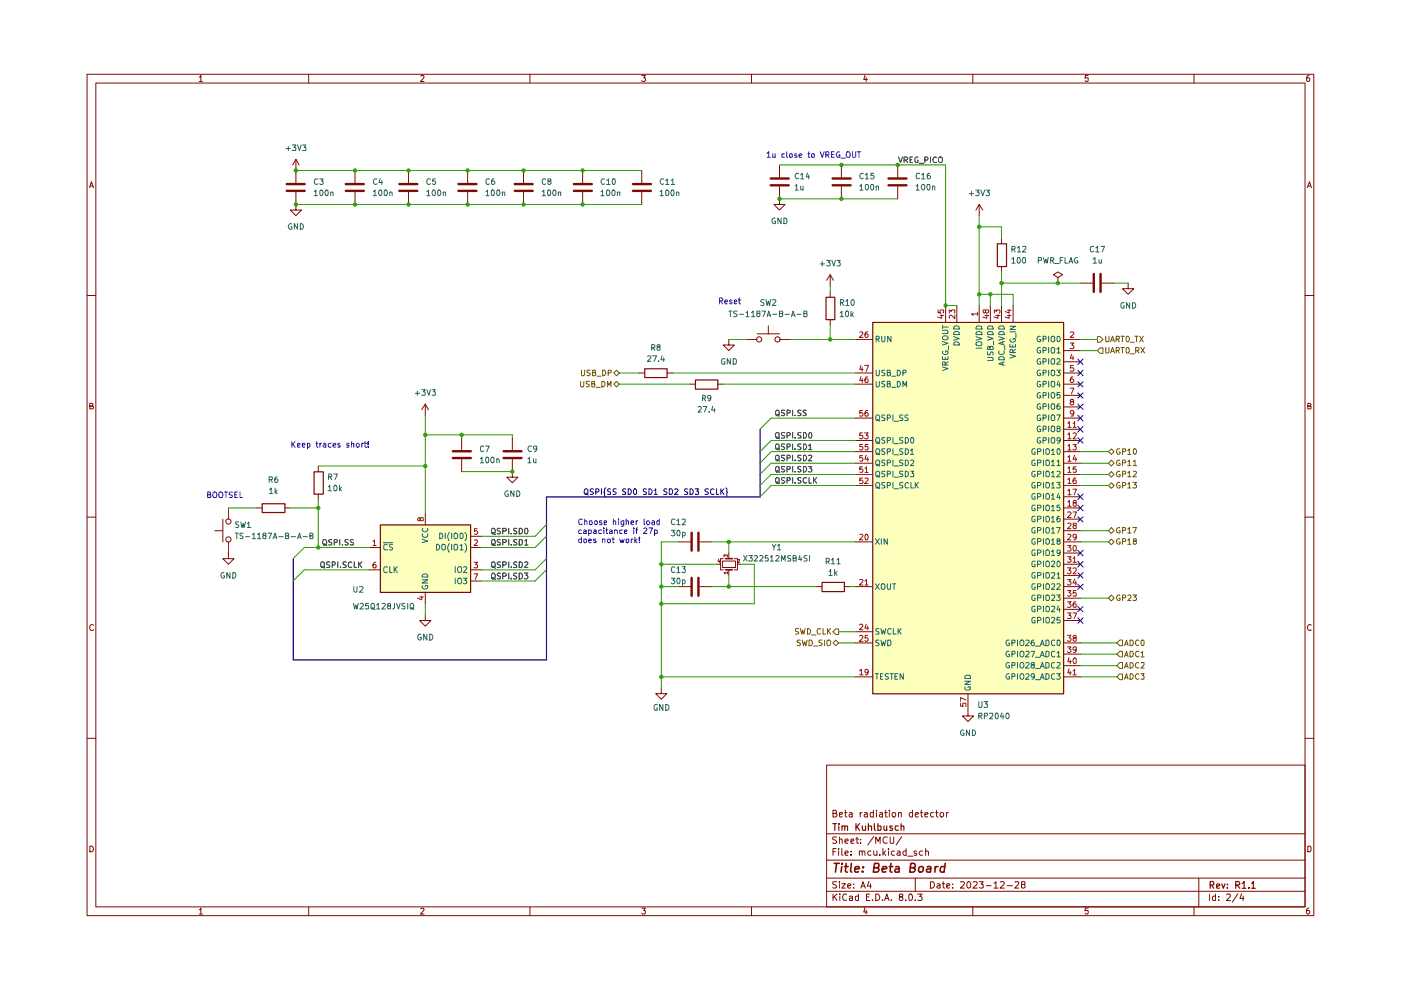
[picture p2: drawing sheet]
<svg xmlns="http://www.w3.org/2000/svg" width="297mm" height="210mm" viewBox="0 0 297 210" stroke-linecap="round" stroke-linejoin="round" font-family="sans-serif">
<g fill="none" stroke="#7d0b00" stroke-width=".21">
<path d="M18.5 15.7h260.1v178.4h-260.1zM20.3 17.6h256.4v174.7h-256.4zM42.2 16.3h.2l.2-.3v1.3M42.2 17.3h.7M65.4 15.7v1.9M89.2 16.2l.5-.2 .2 .3-.7 1h.7M112.4 15.7v1.9M136.1 16h.7l-.3 .5 .3 .1v.5l-.1 .2h-.5l-.1-.2M159.3 15.7v1.9M183.4 16l-.3 .8h.8M183.6 16.4v.9M206.2 15.7v1.9"/>
<path d="M230.7 16h-.6l-.1 .6 .6-.1 .1 .6-.2 .2h-.3l-.2-.2M253.2 15.7v1.9M277.5 16l-.3 .1-.2 .2v.8l.5 .2 .2-.3v-.3l-.2-.2h-.4l-.1 .2M19 39.8l.4-1.3 .4 1.3M19.1 39.5h.6M277.2 39.8l.4-1.3 .4 1.3M277.3 39.5h.6M18.5 62.7h1.8M276.7 62.7h1.9M19 86.1l.6-.1v-.4l-.6-.1v1.2h.6l.2-.4-.3-.2M277.3 86.1h.4l.3-.2-.1-.3-.6-.1v1.2h.6l.1-.5-.3-.1M18.5 109.6h1.8"/>
<path d="M276.7 109.6h1.9M19.8 132.6l-.3-.2-.5 .4v.5l.2 .3 .4 .1 .2-.2M278 132.6l-.2-.2a.64 .64 0 0 0-.6 .7 .64 .64 0 0 0 .6 .6l.2-.2M18.5 156.5h1.8M276.7 156.5h1.9M19 179.4h.6l.1 .3 .1 .4-.2 .5h-.6zM175.3 162.2h101.4v30.1h-101.4zM175.3 176.8h101.4M176.6 172.5h.5l.3-.5-.3-.2h-.5v1.4h.6a.45 .45 0 0 0 .2-.6l-.3-.1M177.3 179.9h-.7v1.5M177.4 177.5h-.7l-.2 .2 .2 .4h.4l.3 .3-.1 .3h-.8M177.8 179.9v.2"/>
<path d="M178 178.1l.1-.2 .5 .2v.7M178 172.7l.6-.1v-.3h-.5l-.1 .2 .1 .6h.5M178 177.5v1.3M178.5 179.9v1.3l.2 .2M179.1 172.3h.5M179.2 178.4l.6-.2-.1-.3-.5 .2v.5l.2 .2 .3-.1M179.2 171.8v1.2l.4 .2M180.1 172.3h.5l.1 .9M180.4 178.4l.6-.2v-.2h-.6v.7h.6M180.7 172.6h-.5l-.2 .3 .2 .3 .5-.1M181.4 177.9h.6M181.7 177.5v1.2l.3 .1"/>
<path d="M182.4 172.3v.9M182.5 178.7v.1M182.5 178v.1M182.8 172.3h-.3l-.1 .3M183.3 172.3h.5l.1 .9M183.9 172.6h-.5l-.2 .3 .2 .3 .5-.1M185.2 172.3h-.6l-.1 .3 .1 .5h.6M185.2 171.8v1.4M185.3 177.4l-1.3 1.8M185.7 178.8v-1.3l.5 .9 .4-.9v1.3M185.8 171.8v.2M185.8 172.3v.9"/>
<path d="M186.5 172.3h.5l.1 .9M187.1 172.6h-.5l-.2 .3 .2 .3 .5-.1M187.2 179.9v1.5M187.5 172.3h.6M187.8 171.8v1.3l.3 .1M188.1 177.5h-.6a.7 .7 0 0 0-.3 .9 .7 .7 0 0 0 .9 .3M188.4 179.9v.2M188.6 171.8v.2M188.6 172.3v.9M188.7 177.5v1.1l.3 .2 .5-.1v-1.2M189.2 172.4h.6a.6 .6 0 0 1-.1 .8l-.5-.1zM190.5 172.4l.6-.1v.9"/>
<path d="M190.5 172.3v.9M191.2 177.4l-1.2 1.8M192.1 179.9v1.5M193.5 172.3l-.6 .1a.6 .6 0 0 0 .1 .8l.5-.1M193.5 171.8v1.4M194.1 172.7l.6-.1-.1-.3h-.5v.2v.6h.5M195.2 172.3h.5M195.3 171.8v1.2l.4 .2M196.1 172.7l.7-.1-.1-.3h-.5l-.1 .2 .1 .6h.5M196.3 179.9v1.5M198 172.3l-.6 .1a.6 .6 0 0 0 .1 .8l.5-.1M198.4 172.3h.5"/>
<path d="M198.5 171.8v1.2l.4 .2M199.4 172.4l.5-.1 .2 .3-.1 .5-.4 .1a.6 .6 0 0 1-.2-.8zM200.7 172.3v.9M201.1 172.3h-.4v.3M277.3 179.4h.5l.2 .3v.6l-.2 .3h-.5zM42.2 192.9h.2l.2-.4v1.3M42.2 193.8h.7M65.4 192.3v1.8M89.2 192.7l.5-.2 .2 .4-.7 .9h.7M112.4 192.3v1.8M136.1 192.5h.7l-.3 .5 .3 .1v.5l-.1 .2h-.5l-.1-.2M159.3 192.3v1.8"/>
<path d="M175.3 189h101.4M175.3 186.2h101.4M175.3 182.4h101.4M176.6 189.6v1.3M176.6 180.6h.5M176.9 190.2l.6 .7M177.4 186.9h-.7l-.2 .3 .2 .3 .4 .1 .3 .3-.1 .3h-.8M177.5 189.6l-.9 .7M177.8 180.4v1M178 186.9v.1M178 187.4v.9M178.1 189.6v.1"/>
<path d="M178.1 190v.9M178.5 187.4h.7l-.7 .9h.7M179.2 180.9l.6-.1-.1-.4-.5 .2v.6l.2 .2 .3-.1M179.5 189.7l-.6-.1a.7 .7 0 0 0-.3 .8 .7 .7 0 0 0 .8 .4h.1M179.7 187.9l.7-.2-.1-.2h-.6v.7h.6M180.1 190.1l.4-.1 .3 .2v.7M180.4 181.2v.2M180.4 180.5v.1M180.8 190.3l-.7 .2v.3h.7M181 188.2v.1M181 187.5h.1M182 190.1l-.4-.1-.2 .2v.6h.6"/>
<path d="M182 189.6v1.3M182.2 180.6l.2-.2 .4 .2v.8M182.2 180.4v1M182.5 188.3l.5-1.4 .5 1.4M182.7 187.9h.6M182.8 180.6l.2-.2 .4 .2v.8M183.4 192.4l-.3 1h.8M183.6 193v.8M183.7 190.2h.5M184.2 186.9l-.3 1h.8M184.4 189.6h-.7v1.3h.7M184.6 187.4v.9"/>
<path d="M184.7 180.5a.45 .45 0 0 0-.7 .2v.4a.45 .45 0 0 0 .7 .2M185 190.8v.1M185.3 180.4v.8l.2 .2 .4-.2M185.7 189.6h.5a.74 .74 0 0 1 .3 .9 .74 .74 0 0 1-.8 .4zM185.9 180.4v1M186.5 181.2v.2M187.1 190.8v.1M187.4 180.8l.4 .6M187.5 190.9l.5-1.3 .5 1.3M187.7 190.5h.7M187.8 180.4l-.6 .5M188.4 180.4v1"/>
<path d="M189 190.8v.1M189.7 180.5l-.5-.1-.2 .3v.4l.2 .3 .5-.1M190.2 180.5l.5-.1 .1 .2v.8M190.8 180.8l-.6 .2 .2 .4 .4-.1M190.9 190.2l-.2-.3 .1-.3h.5v.5l-.5 .1-.1 .2v.3l.2 .2 .4-.1 .1-.1-.1-.5h-.1M192 190.8v.1M192.1 180.5l-.4-.1-.3 .3v.4l.3 .3 .4-.1M192.4 181.5h1.1M192.8 189.7l.5-.1a.84 .84 0 0 1-.3 1.3l-.3-.2zM194.1 190.8v.1M194.1 186.2v2.8M194.3 180.5l-.3-.1-.2 .3 .2 .2h.3l.1 .3-.2 .2-.4-.1"/>
<path d="M194.6 189.6h.9l-.5 .5 .4 .1v.6h-.8M195.6 180.5a.45 .45 0 0 0-.7 .2v.4a.45 .45 0 0 0 .7 .2M196.3 180.6l.1-.2 .4 .2v.8M197.3 186.9h.6a.77 .77 0 0 1 .2 .9 .77 .77 0 0 1-.8 .5zM198.7 187.5l.4-.1 .2 .1v.8M199.3 187.7l-.7 .3 .2 .3 .5-.1M199.7 187.4h.6M200 186.9v1.2l.3 .2M200.7 187.9l.6-.2v-.2h-.6v.7h.6M202 188.2v.1M202 187.5h.1M203.6 187l.7-.1 .2 .3-.1 .3-.8 .8h.9"/>
<path d="M205.1 187l.1-.1a.69 .69 0 0 1 .7 .6 .69 .69 0 0 1-.3 .7l-.1 .1a.73 .73 0 0 1-.6-.5 .73 .73 0 0 1 .2-.8zM206.2 192.3v1.8M206.3 187l.7-.1 .2 .4-.1 .2-.9 .8h1M207.6 186.9h.8l-.4 .6h.4v.7h-.8M209.1 187.8h1M210.7 187.3l.5-.4v1.4M210.7 188.3h.9M212.1 187l.7-.1 .1 .4v.2l-.9 .8h.9M213.5 187.8h1.1M215.2 187l.7-.1 .1 .4-.9 1h.9M216.8 187.5l-.2-.1v-.4l.6-.1 .1 .3-.2 .3-.5 .1v.6a.45 .45 0 0 0 .6 0 .45 .45 0 0 0 0-.7h-.1M230.7 192.5h-.6l-.1 .6 .6-.1 .1 .6-.2 .2h-.3l-.2-.2"/>
<path d="M253.2 192.3v1.8M254.2 186.2v6.1M256.5 189.6v1.3M257.7 190.1l-.4-.1-.3 .2 .1 .6h.6M257.7 189.6v1.3M258.4 190.8v.1M258.4 190.1v.1M260.1 189.7l.7-.1 .1 .3-.9 1h.9M262.5 189.5l-1.2 1.8M263.2 189.5l-.3 1h.8M263.6 190v.9M277.5 192.5l-.3 .1-.2 .3v.7l.5 .2 .2-.3v-.3l-.2-.2h-.4l-.1 .2"/>
</g>
<g fill="none" stroke="#7d0b00" stroke-width=".25">
<path d="M176.6 174.6h.7M177 174.6v1.5M177.8 174.6v.2M177.8 175.1v1M178.5 175.2l.5-.1 .1 1M178.5 175.1v1M179.1 175.3l.1-.2h.4l.1 1M181.5 174.6v1.5M181.7 175.2l.5 .9M182.2 174.6l-.7 .9M182.8 175.1v.7a.37 .37 0 0 0 .3 .3 .37 .37 0 0 0 .4-.2M183.5 175.1v1"/>
<path d="M184.1 175.2l.6-.1 .1 1M184.1 174.6v1.5M185.4 174.6v1.2l.2 .3M186.1 175.1h.6l.1 .3-.1 .6h-.6M186.1 174.6v1.5M187.4 175.1v.7a.36 .36 0 0 0 .6 .2v-.1M188 175.1v1M189.2 175.1h-.5v.4l.6 .3-.3 .3-.3-.1M190.5 175.1h-.6l-.1 .3v.4l.2 .3 .5-.1M191.1 175.2l.5-.1v1M191.1 174.6v1.5M256.6 187.7l.7-.1v-.5l-.2-.2h-.5v1.4"/>
<path d="M256.9 187.7l.4 .6M257.9 187.9l.7-.2-.1-.2-.4-.1-.2 .2v.6l.2 .1h.4M259 187.4l.4 .9 .3-.9M260.2 188.2v.1M260.2 187.5v.1M262 187.7l.8-.1v-.5l-.3-.2h-.5v1.4M262.3 187.7l.5 .6M263.4 187.3l.4-.4v1.4M263.4 188.3h.7M264.8 188.2v.1M265.4 187.3l.3-.4v1.4M265.4 188.3h.7"/>
</g>
<g fill="none" stroke="#7d0b00" stroke-width=".34">
<path d="M176.9 183h1.1M177.4 183l-.3 1.9M178.5 183.7l-.2 1.2M178.6 183v.2M179.1 183.7h.7M179.4 183l-.2 1.7 .5 .2M180.5 183l-.2 1.7 .3 .2M181.3 184.3l.9-.2-.1-.3a.6 .6 0 0 0-.8 .2v.8h.7M182.9 184.7v.2M183 183.8l.1 .1-.1 .1v-.2v.2M185.3 184l.9-.1 .2-.3-.1-.5-.9-.1-.2 1.9h.7l.5-.3a.46 .46 0 0 0-.5-.6M187 184.3l1-.2v-.3a.6 .6 0 0 0-.9 .2v.8h.7"/>
<path d="M188.6 183.7h.7M188.9 183l-.2 1.7 .4 .2M189.9 183.8h.7v1.1M190.7 184.1l-.7 .1-.3 .3v.3l.2 .1 .7-.1M193 184h.6l.4-.2v-.6l-.3-.2h-.6l-.2 1.9h.7l.3-.2 .2-.4-.5-.3M194.9 183.9l.3-.2 .5 .2v.7l-.2 .2-.4 .1-.3-.2zM196.6 183.8h.8l-.1 1.1M197.4 184.1l-.9 .2a.36 .36 0 0 0 .2 .6l.6-.1M198.3 183.7l-.1 1.2M198.9 183.7l-.4 .1-.2 .3M200.3 183.8h-.7l-.3 .8 .3 .3 .6-.1M200.4 183l-.2 1.9"/>
</g>
<g fill="#fdffbd">
<path d="M80.6 111.3h19.1v14.3h-19.1z"/>
<path d="M185 68.3h40.5v78.8h-40.5z"/>
</g>
<g fill="none" stroke="#1b0088" stroke-width=".21">
<path d="M124 103.8l.1-.2 .5 .2v.8l-.1 .2h-.4a.74 .74 0 0 1-.1-1zM124.1 104.6l.6 .4M125.8 103.7l-.5-.1-.2 .2v.3l.7 .4-.2 .3h-.5M126.3 104.3l.6-.1v-.5l-.6-.1v1.2M127.5 103.6v1.2M128.4 103.5l-.2 .1v.6l-.2 .2 .2 .2v.6l.2 .1M129.5 103.7l-.5-.1-.2 .3 .1 .2 .6 .3v.3l-.7 .1M130.6 103.7l-.5-.1-.1 .2v.3l.6 .4-.1 .3h-.5M132.7 103.7h-.6v.4l.5 .2 .1 .3-.1 .2h-.6M133.2 103.6a.66 .66 0 0 1 .6 .5 .66 .66 0 0 1-.2 .7h-.4zM134.5 103.7l.2-.1 .3 .3v.7l-.2 .2h-.3l-.2-.4zM137.1 103.7l-.5-.1-.2 .2v.3l.7 .4-.2 .3h-.5"/>
<path d="M137.6 103.6a.66 .66 0 0 1 .6 .5 .66 .66 0 0 1-.2 .7h-.4zM138.7 104l.3-.4v1.2M138.7 104.8h.7M141.4 103.7l-.4-.1-.3 .3 .1 .2 .6 .3v.3l-.7 .1M141.9 103.6l.5 .1 .2 .3v.6l-.2 .2h-.5zM143.1 103.8l.4-.2 .3 .4-.8 .8h.8M145.8 103.7h-.6v.4l.5 .2 .1 .3-.1 .2h-.6M146.3 103.6a.66 .66 0 0 1 .7 .5 .66 .66 0 0 1-.3 .7h-.4zM147.4 103.6h.7l-.4 .5 .4 .1v.5h-.7M150.2 103.7l-.5-.1-.3 .3 .1 .2 .7 .4-.2 .3h-.6M151.4 103.8l-.3-.2a.67 .67 0 0 0-.5 .5 .67 .67 0 0 0 .3 .7l.5-.1M151.9 103.6v1.2h.5"/>
<path d="M152.8 103.6v1.2M153 104.1l.5 .7M153.5 103.6l-.7 .7M153.9 103.5h.2v.7l.2 .2-.2 .2v.6l-.2 .1"/>
</g>
<path d="M233.3 73.7h.5v1.2h-.5l-.6-.6z" fill="#fff"/>
<g fill="none" stroke="#6d5800" stroke-width=".21">
<path d="M233.3 73.7h.5v1.2h-.5l-.6-.6zM234.4 73.7l.1 1.1h.4l.2-.1v-1M235.5 74.8l.4-1.1 .4 1.1M235.6 74.5h.5M236.6 74.3h.6l.1-.1v-.4l-.1-.1h-.6v1.1M237 74.3l.3 .5M237.7 73.7h.7M238 73.7v1.1M239 73.7a.71 .71 0 0 1 .3 1.1h-.4l-.1-.1v-.8zM239.6 75h.9M240.8 74.3h.5l.2-.1v-.4l-.2-.1h-.5v1.1M241.1 74.3l.4 .5"/>
<path d="M241.9 73.7l.8 1.1M242.7 73.7l-.8 1.1"/>
</g>
<path d="M232.7 71.4h.6l.5 .6-.5 .6h-.6z" fill="#fff"/>
<g fill="none" stroke="#6d5800" stroke-width=".21">
<path d="M232.7 71.4h.6l.5 .6-.5 .6h-.6zM234.4 71.3v1.1l.2 .1 .4-.1 .1-.2v-.9M235.5 72.5l.4-1.2 .4 1.2M235.6 72.1h.5M236.6 71.9h.6l.1-.5-.7-.1v1.2M237 71.9l.3 .6M237.7 71.3h.7M238 71.3v1.2M238.8 71.4l.3-.1a.64 .64 0 0 1 .4 .6 .64 .64 0 0 1-.5 .6l-.2-.3zM239.6 72.6h.9M240.6 71.3h.7M241 71.3v1.2"/>
<path d="M241.6 71.3l.8 1.2M242.4 71.3l-.8 1.2"/>
</g>
<g fill="none" stroke="#7d0b00" stroke-width=".21">
<path d="M62.7 33.8v5M62.7 33.8l-.6 1.2M62.7 33.8l.7 1.2M75.3 36.2v2.6M86.6 36.2v2.6M99.1 36.2v2.6M111 36.2v2.6M123.5 36.2v2.6M136.1 36.2v2.6M178.4 35v2.6M178.4 39.5v2.7M190.3 35v2.6"/>
<path d="M190.3 39.5v2.7M62.7 40.7v3.8h1.2l-1.2 1.2-1.1-1.2h1.1M75.3 40.7v2.6M86.6 40.7v2.6M99.1 40.7v2.6M111 40.7v2.6M123.5 40.7v2.6M136.1 40.7v2.6M176 58.3v2.3M176 58.3l-.7 1.1M176 58.3l.7 1.1M207.6 43.3l-.7 1.2"/>
<path d="M207.6 43.3v2.4M207.6 43.3l.8 1.2M212.3 50.5v1.1M212.3 56.5v1.2M224.3 58.8l1-.5-1-.6-.9 .6 .9 .5v1.2M176 61.8v1.2M176 67.7v1.2M224.3 60h.1M229.1 60h2.6M233.6 60h2.6M239.2 60v1.2h1.2l-1.2 1.2-1.2-1.2h1.2M90.2 85.7l-.8 1.2"/>
<path d="M90.2 85.7v2.4M90.2 85.7l.6 1.2"/>
</g>
<path d="M211.5 51.7h1.9v4.8h-1.9zM175.1 63h1.9v4.8h-1.9z" fill="none" stroke="#7d0b00" stroke-width=".25"/>
<g fill="none" stroke="#7d0b00" stroke-width=".51">
<path d="M60.8 39h3.8M73.3 39h3.8M84.7 39h3.8M97.2 39h3.8M109.1 39h3.8M121.7 39h3.8M134.2 39h3.8M176.5 39.3h3.8M176.5 37.8h3.8M188.4 39.3h3.8M188.4 37.8h3.8M60.8 40.5h3.8"/>
<path d="M73.3 40.5h3.8M84.7 40.5h3.8M97.2 40.5h3.8M109.1 40.5h3.8M121.7 40.5h3.8M134.2 40.5h3.8M231.9 58.1v3.8M233.3 58.1v3.8"/>
</g>
<g fill="none" stroke="#0f0f0f" stroke-width=".21">
<path d="M190.5 33.3l.4 1.2 .4-1.2M191.7 34h.5l.2-.5-.2-.2h-.5v1.2M192 34l.4 .5M193 33.9h.3M193.5 33.3h-.5v1.2h.5M194.6 33.4l-.3-.1-.3 .3v.6l.1 .3h.5v-.5h-.1M194.9 34.6h.9M196.1 34l.6-.1v-.5l-.6-.1v1.2M197.3 33.3v1.2M198.5 33.4l-.2-.1a.67 .67 0 0 0-.5 .5 .67 .67 0 0 0 .2 .7l.5-.1M199.1 33.4l.2-.1 .3 .1a.87 .87 0 0 1 0 1.1h-.5l-.1-.4zM164.5 91.9l.2-.2 .5 .2v.8l-.2 .2h-.3a.74 .74 0 0 1-.2-1z"/>
<path d="M164.6 94.1h.4l.2 .2v.9l-.5 .1a.86 .86 0 0 1-.1-1.2zM164.7 95l.6 .4M164.7 92.6l.6 .4M166.4 94.1l-.7 .1v.4l.7 .4-.3 .3-.4-.1M166.4 91.8l-.5-.1-.2 .2v.3l.7 .3-.2 .4h-.5M166.9 94.7h.6l.1-.4-.2-.2h-.5v1.2M166.9 92.4h.4l.3-.5-.3-.2h-.4v1.2M168.1 91.7v1.2M168.1 94.1v1.2M168.6 95.2v.1M168.6 92.8v.1M169.8 94.1l-.6 .1v.4l.6 .4-.2 .3-.4-.1"/>
<path d="M169.8 91.8l-.5-.1-.1 .2v.3l.6 .3-.1 .4h-.5M170.3 94.1h.5a.66 .66 0 0 1 .2 .8 .66 .66 0 0 1-.7 .4zM170.3 91.7a.66 .66 0 0 1 .7 .4 .66 .66 0 0 1-.2 .8h-.5zM171.4 94.5l.4-.4v1.2M171.4 95.3h.7M171.7 91.7a.75 .75 0 0 1 .3 1.2h-.4l-.2-.4 .1-.6z"/>
</g>
<path d="M130.1 79.1l.6-.6 .6 .6-.6 .6z" fill="#fff"/>
<path d="M123.3 78.5v1l.1 .2h.3l.3-.3v-.9M125.1 78.5l-.6 .1v.3l.6 .4-.2 .4-.4-.1M125.6 79h.6v-.4l-.6-.1v1.2l.6-.1 .1-.4-.2-.2M126.6 79.8h.8M127.8 78.5h.4a.66 .66 0 0 1 .2 .7 .66 .66 0 0 1-.6 .5zM128.9 79.1l.6-.1 .1-.3-.1-.2h-.6v1.2M130.1 79.1l.6-.6 .6 .6-.6 .6z" fill="none" stroke="#6d5800" stroke-width=".21"/>
<path d="M130.1 81.4l.6-.5 .6 .5-.6 .6z" fill="#fff"/>
<path d="M123.1 80.9v1l.2 .1h.2l.3-.2v-.9M125 80.9h-.7v.4l.7 .4-.3 .3h-.4M125.5 81.4h.5l.1-.5h-.6v1.1h.6l.1-.4-.3-.2M126.4 82.1h.9M127.6 80.9h.4a.66 .66 0 0 1 .2 .7 .66 .66 0 0 1-.6 .4zM128.8 82v-1.1l.3 .8 .4-.8v1.1M130.1 81.4l.6-.5 .6 .5-.6 .6z" fill="none" stroke="#6d5800" stroke-width=".21"/>
<path d="M136.7 78.2h4.7v1.9h-4.7zM147.4 80.6h4.8v1.9h-4.8zM55.6 106.8h4.8v1.9h-4.8zM66.6 100h1.9v4.8h-1.9zM80.6 111.3h19.2v14.3h-19.2z" fill="none" stroke="#7d0b00" stroke-width=".25"/>
<g fill="none" stroke="#7d0b00" stroke-width=".21">
<path d="M165.3 39.5v3.8h1.2l-1.2 1.2-1.2-1.2h1.2M165.3 35v2.6M135.5 79.1h1.2M141.4 79.1h1.3M154.5 72v1.2h1.2l-1.2 1.1-1.2-1.1h1.2M158.2 72h2.3M160.5 70.8h4.8M162.9 69.1v1.7M165.3 72h2.3M67.5 98.8v1.2M97.9 92.8v2.6M97.9 97.4v2.6"/>
<path d="M108.6 97.4v3.8h1.2l-1.2 1.2-1.2-1.2h1.2M108.6 92.8v2.6M146.2 81.4h1.2M152.1 81.4h1.2M45.6 112.5h1.6M47.2 110.1v4.8M48.4 114.9v3.5h1.2l-1.2 1.2-1.2-1.2h1.2M48.4 107.7v2.4M54.4 107.7h1.1M60.4 107.7h1.2M67.5 104.7v1.2M78.2 116.1h2.4"/>
<path d="M90.2 108.9v2.4M99.7 116.1h2.4M99.7 113.7h2.4M143.8 114.9h2.7M148.3 114.9h2.7M152.1 119.6h.6M153.2 119h2.8v1.3h-2.8zM153.3 118.4h-.6v2.4h.6M154.5 117.3v1.1M155.7 118.4h.7v2.4h-.7M156.4 119.6h.6M78.2 120.8h2.4"/>
<path d="M90.2 130.4v1.2h1.2l-1.2 1.2-1.2-1.2h1.2M90.2 125.6v2.4M99.7 120.8h2.4M99.7 123.2h2.4M143.8 124.4h2.7M148.3 124.4h2.7M154.5 120.8v1.2"/>
<circle cx="161" cy="72" r=".55"/>
<circle cx="164.8" cy="72" r=".55"/>
<circle cx="48.4" cy="110.6" r=".55"/>
<circle cx="48.4" cy="114.4" r=".55"/>
</g>
<path d="M163.4 39.3h3.8M163.4 37.8h3.8M96 97.1h3.8M96 95.7h3.8M106.8 97.1h3.8M106.8 95.7h3.8M146.6 112.9v3.9M148.1 112.9v3.9M146.6 122.5v3.8M148.1 122.5v3.8" fill="none" stroke="#7d0b00" stroke-width=".51"/>
<g fill="none" stroke="#0f0f0f" stroke-width=".21">
<path d="M164.5 87.1l.2-.1 .5 .1v.9l-.5 .1a.82 .82 0 0 1-.2-1zM164.7 87.9l.6 .3M166.4 87h-.7v.4l.7 .4-.3 .3h-.4M166.9 87.5h.5l.2-.1-.1-.4h-.6v1.1M168.1 87v1.1M168.6 88.1h.1M169.8 87h-.6v.4l.6 .4-.2 .3h-.4M170.9 87h-.6v.5l.6 .1v.3l-.2 .2h-.4M68.2 119.1l.5 .2v.8l-.1 .2h-.4a.74 .74 0 0 1 0-1.2zM68.5 114.6l.2-.2a.59 .59 0 0 1 .6 .6 .59 .59 0 0 1-.6 .6 .82 .82 0 0 1-.2-1zM68.7 115.3l.6 .4M69.9 119.2l-.5-.1-.1 .2v.3l.6 .4-.1 .3h-.5"/>
<path d="M70.4 114.5h-.6v.4l.5 .2 .1 .2-.3 .3-.4-.1M70.4 119.8h.5l.2-.3-.2-.4h-.5v1.2M70.9 115h.6v-.5l-.6-.1v1.2M71.6 119.1v1.2M72.1 114.4v1.2M72.6 115.5v.1M73.4 119.2l-.5-.1-.2 .2v.3l.7 .4-.2 .3h-.5M73.8 114.5h-.6v.3l.6 .4-.2 .4-.4-.1M74.6 119.3l-.3-.2a.67 .67 0 0 0-.5 .5 .67 .67 0 0 0 .3 .7l.5-.1M74.9 114.5l-.4-.1-.2 .2 .2 .4 .4 .1v.4h-.6M75.1 119.1v1.2h.5M76 119.1v1.2"/>
<path d="M76.2 119.6l.5 .7M76.7 119.1l-.7 .7M104.2 112.2l.2-.2h.4l.1 .2a.65 .65 0 0 1-.4 1l-.3-.2zM104.2 114.6l.5-.2a.65 .65 0 0 1 .3 .7 .65 .65 0 0 1-.5 .5l-.3-.2zM104.2 119.3l.5-.2a.86 .86 0 0 1 .1 1.2h-.4l-.2-.2zM104.4 112.9h.2l.5 .4M104.4 115.3h.2l.5 .4M106.1 112h-.5l-.2 .3 .3 .3 .4 .2v.3h-.7M106.1 114.5l-.4-.1-.3 .2 .3 .4 .4 .1v.4h-.7M106.1 119.2l-.4-.1-.3 .3 .1 .2 .6 .3v.3l-.7 .1M106.6 112.6h.6l.2-.2-.1-.3-.7-.1v1.2M106.6 115h.6l.2-.2-.1-.3-.7-.1v1.2"/>
<path d="M106.6 119.8h.5l.3-.4-.3-.3h-.5v1.2M107.9 112v1.2M107.9 114.4v1.2M107.9 119.1v1.2M108.4 113.1v.1M108.4 115.5v.1M109.6 112h-.5l-.2 .3 .2 .3 .5 .2v.3h-.7M109.6 114.5l-.5-.1-.2 .2 .2 .4 .5 .1v.4h-.7M109.6 119.2l-.5-.1-.2 .3 .1 .2 .6 .3v.3l-.7 .1M110.1 112h.5l.1 .3v.6l-.3 .3h-.3zM110.1 114.4h.3l.3 .2v.7l-.3 .3h-.3zM110.1 119.1h.3l.3 .4v.6l-.1 .2h-.5z"/>
<path d="M111.3 114.7l.3-.3v1.2M111.3 119.3l.4-.2 .2 .4-.7 .8h.7M111.3 115.6h.6M111.3 112.1l.5-.1a.77 .77 0 0 1-.2 1.2l-.3-.3zM164.7 102.2l.6 .3M164.7 101.3l.5 .1v.9l-.5 .1a.78 .78 0 0 1 0-1.1zM166.4 101.3h-.7v.4l.7 .4-.3 .3h-.4M166.9 101.9h.5l.2-.2-.1-.4h-.6v1.1M168.1 101.3v1.1M168.6 102.4h.1M169.8 101.3h-.6v.4l.6 .4-.2 .3h-.4M171 101.3h-.2a.6 .6 0 0 0-.5 .6 .6 .6 0 0 0 .5 .5h.2"/>
<path d="M171.5 101.3v1.1h.5M172.5 101.3v1.1M172.6 101.8l.5 .6M173.1 101.3l-.6 .6M68.2 120.1l.6 .4M72.2 120.2v.1M104.2 121.8l.3-.3h.2a.86 .86 0 0 1 0 1.3l-.5-.2zM104.4 122.4l.7 .5M104.4 120.1l.7 .4M106.1 121.6l-.4-.1-.3 .3 .2 .3 .5 .2v.3l-.2 .2-.5-.1M106.6 122.2l.7-.1 .1-.3-.3-.3h-.5v1.3M107.9 121.5v1.3"/>
<path d="M108.4 122.6v.2M108.4 120.2v.1M109.6 121.6l-.5-.1-.2 .3 .2 .3 .5 .2v.3l-.2 .2-.5-.1M110.1 121.5l.5 .1 .1 .2v.6l-.3 .4h-.3zM111.2 121.5h.7l-.4 .5 .3 .1v.6l-.5 .1-.1-.2"/>
</g>
<g fill="none" stroke="#206364" stroke-width=".21">
<path d="M81.3 115.1h2M82.1 115.5h-.1a.45 .45 0 0 0-.6 .2v.6l.1 .3 .6-.1M83.2 115.5h-.6v.4a.47 .47 0 0 1 .5 .2 .47 .47 0 0 1 0 .5h-.6M89.5 114.3l1.2 .4-1.2 .4M89.7 113.2l-.2 .3a.67 .67 0 0 0 .5 .5 .67 .67 0 0 0 .7-.3l-.1-.5M89.7 112l-.2 .3a.67 .67 0 0 0 .5 .5 .67 .67 0 0 0 .7-.3l-.1-.5M92.5 115.4a.66 .66 0 0 1 .7 .4 .66 .66 0 0 1-.2 .8h-.5zM93.2 113a.6 .6 0 0 1 .7 .6 .6 .6 0 0 1-.7 .6zM93.9 115.4l.5 .2v.8l-.2 .2h-.4l-.1-.2a.82 .82 0 0 1 .2-1zM94.4 113v1.2M95.2 115.2a1.42 1.42 0 0 0 0 1.9M95.2 112.9a1.32 1.32 0 0 0 0 1.7"/>
<path d="M95.8 113v1.2M95.8 115.4v1.2M96.3 115.6l.5-.2a.86 .86 0 0 1 .1 1.2h-.5l-.1-.2zM96.3 113.2l.5-.2a.65 .65 0 0 1 .3 .7 .65 .65 0 0 1-.6 .5l-.2-.2zM97.5 115.7l.4-.3v1.2M97.5 116.6h.7M97.6 113.1l.3-.1a.64 .64 0 0 1 .3 .7 .64 .64 0 0 1-.4 .5l-.3-.2zM98.6 115.2l.3 .5v.9l-.3 .5M98.6 112.9l.3 .5v.7l-.3 .5M82.1 120.3l-.4-.2-.3 .4v.6l.1 .2 .4 .1 .2-.2M82.6 120.1v1.3h.5M83.6 120.1v1.3"/>
<path d="M83.7 120.6l.5 .8M84.2 120.1l-.6 .7M89.5 122.9h1.2l-1.2 .7h1.2M89.6 124.2l-.1 .1a.66 .66 0 0 0 .5 .6 .66 .66 0 0 0 .7-.3l-.1-.5h-.4v.3M89.6 121.9l.4-.2 .4 .1 .3 .1v.4h-1.2zM96.5 120.1v1.3M96.5 122.6v1.2M97.1 120.3l.3-.2 .4 .2 .1 .7-.4 .4-.4-.2zM97.2 122.6h.5a.77 .77 0 0 1-.2 1.2l-.3-.1a.87 .87 0 0 1 0-1.1zM98.2 122.6h.8l-.4 .4 .3 .1v.6l-.5 .1-.2-.2M98.3 120.3l.4-.2 .3 .4-.8 .9h.8"/>
</g>
<g fill="none" stroke="#a01200" stroke-width=".21">
<path d="M79.1 114.8l.3-.3v1.2M79.1 115.7h.7M79.7 119.2h-.3a.93 .93 0 0 0-.2 1.2h.5l.1-.5-.1-.2h-.5l-.1 .2M89.1 110l.2-.3h.3l.1 .2v.4l-.5 .1-.3-.7-.3 .3 .1 .4h.3l.1-.2M100.5 119.2h.8l-.5 .5 .5 .2v.3l-.2 .2-.6-.1M100.6 114.6l.4-.1 .3 .3-.8 .9h.8M101.2 112.1h-.6v.6l.4-.2 .3 .3-.1 .4h-.6M152.4 118.5l-.2 .5h.5M152.6 118.9v.4M153.5 118.1v-.5l.3 .3 .3-.3 .2 .2-.1 .3M156.5 118.7l.3-.1v.3l-.4 .4h.4M89 126.6h.7"/>
<path d="M89.4 126.4v.8l-.9-.4M100.5 121.7h.8l-.5 1.2M154.3 121.4h-.8l.3 .3M154.3 121.2v.5"/>
</g>
<path d="M153.8 118.4h1.5M153.8 120.8h1.5" fill="none" stroke="#7d0b00" stroke-width=".34"/>
<path d="M177.2 135.7l.6 .6-.6 .6-.6-.6z" fill="#fff"/>
<path d="M169.7 135.7h-.5l-.2 .2 .2 .3 .5 .2v.3l-.2 .2-.5-.1M170.1 135.7l.2 1.2 .3-.8 .3 .8 .2-1.2M171.5 135.7h.5l.2 .3v.6l-.3 .3h-.4zM172.5 137h.9M174.3 135.7l-.6 .1v.3l.6 .5-.2 .3-.4-.1M174.8 135.7v1.2M175.3 135.9l.2-.2h.4a.86 .86 0 0 1 0 1.2l-.6-.2zM176.6 136.3l.6-.6 .6 .6-.6 .6z" fill="none" stroke="#6d5800" stroke-width=".21"/>
<path d="M177.2 133.3h.6v1.2h-.6l-.6-.6z" fill="#fff"/>
<path d="M169.3 133.3h-.5l-.1 .1v.4l.6 .3-.1 .4h-.5M169.7 133.3l.3 1.2 .2-.9 .2 .9 .3-1.2M171.2 133.3a.66 .66 0 0 1 .7 .4 .66 .66 0 0 1-.3 .8h-.4zM172 134.6h1M174 133.4l-.3-.1a.67 .67 0 0 0-.5 .5 .67 .67 0 0 0 .3 .7l.5-.1M174.5 133.3v1.2h.5M175.4 133.3v1.2M175.6 133.8l.5 .7M176.1 133.3l-.7 .6M177.2 133.3h.6v1.2h-.6l-.6-.6z" fill="none" stroke="#6d5800" stroke-width=".21"/>
<path d="M185 68.4h40.5v78.7h-40.5zM174.3 123.5h4.7v1.9h-4.7z" fill="none" stroke="#7d0b00" stroke-width=".25"/>
<g fill="none" stroke="#7d0b00" stroke-width=".21">
<path d="M181.4 72h3.6M181.4 79.1h3.6M200.5 64.8v3.5M202.9 64.8v3.5M207.6 64.8v3.5M210 64.8v3.5M212.3 64.8v3.5M214.8 64.8v3.5M225.5 72h3.6M225.5 74.3h3.6M225.5 76.7h3.6M225.5 79.1h3.6"/>
<path d="M181.4 93.4h3.6M181.4 95.8h3.6M181.4 98.2h3.6M181.4 81.4h3.6M181.4 88.6h3.6M225.5 91h3.6M225.5 93.4h3.6M225.5 95.8h3.6M225.5 98.2h3.6M225.5 81.4h3.6M225.5 88.6h3.6M225.5 83.8h3.6"/>
<path d="M225.5 86.3h3.6M181.4 100.6h3.6M181.4 103h3.6M181.4 114.9h3.6M225.5 100.6h3.6M225.5 103h3.6M225.5 105.3h3.6M225.5 107.7h3.6M225.5 114.9h3.6M225.5 110.1h3.6M225.5 112.5h3.6M225.5 117.3h3.6"/>
<path d="M225.5 119.6h3.6M173.1 124.4h1.1M179 124.4h1.2M181.4 124.4h3.6M181.4 133.9h3.6M181.4 136.3h3.6M225.5 124.4h3.6M225.5 136.3h3.6M225.5 122h3.6M225.5 126.8h3.6M225.5 129.2h3.6M225.5 131.6h3.6"/>
<path d="M225.5 138.7h3.6M140.2 145.9v1.2h1.2l-1.2 1.2-1.2-1.2h1.2M181.4 143.5h3.6M205.2 147.1v3.5M225.5 143.5h3.6M225.5 141.1h3.6"/>
</g>
<g fill="none" stroke="#0f0f0f" stroke-width=".21">
<path d="M164.5 99.1l.2-.2 .5 .2v.8l-.5 .2a.82 .82 0 0 1-.2-1zM164.6 96.5h.4l.2 .2v.8l-.5 .2a.86 .86 0 0 1-.1-1.2zM164.7 99.8l.6 .4M164.7 97.4l.6 .4M166.4 99h-.7v.3l.7 .4-.3 .4-.4-.1M166.4 96.5l-.7 .1v.3l.7 .5-.3 .3-.4-.1M166.9 99.5h.5l.2-.2-.1-.3-.6-.1v1.2M166.9 97.1l.6-.1 .1-.3-.2-.2h-.5v1.2M168.1 96.5v1.2M168.1 98.9v1.2M168.6 100v.1M168.6 97.5v.2"/>
<path d="M169.8 99h-.6v.3l.6 .4-.2 .4-.4-.1M169.8 96.5l-.6 .1v.3l.6 .5-.2 .3-.4-.1M170.3 98.9a.6 .6 0 0 1 .7 .6 .6 .6 0 0 1-.7 .6zM170.3 96.5h.5a.66 .66 0 0 1 .2 .8 .66 .66 0 0 1-.7 .4zM171.4 98.9h.7l-.4 .4 .3 .1v.6h-.6M171.4 96.6l.6-.1 .1 .4-.7 .8h.7"/>
</g>
<g fill="none" stroke="#206364" stroke-width=".21">
<path d="M185.8 71.9h.6v-.5l-.6-.1v1.2M185.8 78.5v1l.1 .2h.3l.2-.3v-.9M186 71.9l.4 .6M186.9 71.3v.9a.35 .35 0 0 0 .4 .3 .35 .35 0 0 0 .3-.3v-.9M187.6 78.5h-.6v.5l.5 .2 .1 .2-.2 .3-.5-.1M188.1 79h.5l.1-.4-.6-.1v1.2l.6-.1 .1-.4-.2-.2M188.9 71.3v1.2l-.7-1.2v1.2M189.1 79.8h.8M190.2 78.5h.5a.66 .66 0 0 1 .2 .7 .66 .66 0 0 1-.7 .5zM191.4 79.1l.6-.1v-.5h-.6v1.2M199.8 77.8l1.2 .3-1.2 .5M199.8 75.6v.6h1.2v-.6"/>
<path d="M199.8 72.4l1.2 .4-1.2 .4M199.8 70h.9l.3 .3-.1 .4h-1.1M199.8 69v.7M199.8 69.3h1.2M199.9 74.5a.54 .54 0 0 0 .6 .7 .54 .54 0 0 0 .4-.8h-.4v.3M199.9 71.4l.7-.2a.46 .46 0 0 1 .4 .6 .65 .65 0 0 1-.7 .3 .65 .65 0 0 1-.5-.6zM200.4 77.4v-.6h-.5l-.1 .6h1.2M200.4 75.8v.4M201 76.7l-.6 .4M201.1 73.3v.9M202.2 71.4l1.2 .4-1.2 .3M202.3 72.7a.72 .72 0 0 1 1.1 0v.5h-1.2z"/>
<path d="M202.4 70.4h.8l.2 .1v.5h-1.2zM202.4 69.2h.8l.2 .1v.5h-1.2zM206.9 71.4l1.3 .4-1.3 .3M206.9 73.8h1.3M207 72.6l.8-.1 .3 .1 .1 .4-.2 .2-.7 .1-.4-.3zM207.1 70.4h.9l.2 .6h-1.3zM207.1 69.2h.9l.2 .6h-1.3zM209.4 75.8h.9l.3 .2-.2 .5h-1M209.4 74.6v.6h.5l.2-.5 .2-.1 .3 .2-.1 .5M209.4 71.4l1.2 .4-1.2 .3M209.4 70.5a.66 .66 0 0 1 .7-.2 .66 .66 0 0 1 .5 .7h-1.2zM209.4 69.3a.66 .66 0 0 1 .7-.2 .66 .66 0 0 1 .5 .7h-1.2z"/>
<path d="M209.9 73.7l.2-.3 .5 .3v.4h-1.2l.1-.6 .4 .1v.5M210.7 72.3v.9M211.8 75.9a.66 .66 0 0 1 .7-.3 .66 .66 0 0 1 .4 .7h-1.1zM211.8 71.4l1.1 .4-1.1 .3M211.8 70.5a.66 .66 0 0 1 .7-.2 .66 .66 0 0 1 .4 .7h-1.1zM211.8 69.3a.66 .66 0 0 1 .7-.2 .66 .66 0 0 1 .4 .7h-1.1zM211.8 74.4v.5a.61 .61 0 0 0 .7 .3 .61 .61 0 0 0 .4-.8M212.6 72.5v.6M212.6 76.8v.6M212.9 76.7l-1.1 .4 1.1 .4M212.9 72.4l-1.1 .4 1.1 .4M213 73.3v.9"/>
<path d="M214.1 75.2l1.2 .3-1.2 .4M214.1 73v.6h1.2v-.6M214.1 69.2h1.2l-1.2 .6h1.2M214.1 70.4h1.2M214.2 71.9l-.1 .2a.61 .61 0 0 0 .6 .5 .61 .61 0 0 0 .6-.5l-.1-.3h-.4v.3M214.7 74.8v-.6h-.5l-.1 .6h1.2M214.7 73.2v.4M215.3 74.1l-.6 .4M215.4 70.7v.9M220.6 71.4l-.3-.1a.61 .61 0 0 0-.4 .6 .61 .61 0 0 0 .5 .6l.2-.1v-.4h-.2M220.6 73.7h-.1a.66 .66 0 0 0-.6 .4 .66 .66 0 0 0 .2 .7h.5v-.5h-.2M220.6 76.1l-.1-.1a.66 .66 0 0 0-.6 .5 .66 .66 0 0 0 .2 .7l.5-.1v-.4h-.2"/>
<path d="M220.6 78.5h-.5a.67 .67 0 0 0-.2 .7 .67 .67 0 0 0 .5 .5l.2-.2v-.3h-.2M221.1 71.9h.6v-.5l-.6-.1v1.2M221.1 74.3h.6v-.6h-.6v1.1M221.1 76.7l.6-.1v-.5l-.6-.1v1.2M221.1 79.1l.6-.1v-.5h-.6v1.2M222.3 71.3v1.2M222.3 73.7v1.1M222.3 76v1.2M222.3 78.5v1.2M223 78.5h.4l.2 .2v.8l-.5 .2a.86 .86 0 0 1-.1-1.2zM223.1 71.3l.5 .2v.8l-.5 .2a.78 .78 0 0 1 0-1.2zM223.1 73.7l.5 .1v.9l-.2 .1h-.4a.86 .86 0 0 1 .1-1.1z"/>
<path d="M223.1 76l.5 .2v.8l-.2 .2h-.4a.86 .86 0 0 1 .1-1.2zM224 78.5h.8l-.4 .4 .3 .1 .1 .4-.3 .3h-.3l-.2-.2M224.1 74l.4-.3v1.1M224.1 76.2l.4-.2 .3 .4-.8 .8h.8M224.1 74.8h.7M224.2 71.4l.3-.1a.64 .64 0 0 1 .3 .6 .64 .64 0 0 1-.4 .6l-.3-.3zM185.8 80.9v1l.1 .1h.3l.2-.2v-.9M185.8 97.7l.1-.2a.46 .46 0 0 1 .6 .5v.3a.46 .46 0 0 1-.6 .4 .82 .82 0 0 1-.1-1zM185.8 92.8h.6a.77 .77 0 0 1-.2 1.2h-.3a.86 .86 0 0 1-.1-1.2zM185.8 95.2h.6a.77 .77 0 0 1-.2 1.2h-.3a.86 .86 0 0 1-.1-1.2zM185.9 93.6l.6 .5M185.9 98.5l.6 .3"/>
<path d="M185.9 96l.6 .4M185.9 88.9l.6 .4M187.6 80.9h-.6v.5l.5 .1 .1 .3-.2 .2h-.5M187.6 100h-.6v.4l.5 .2 .1 .2-.2 .3-.5-.1M187.6 92.8h-.6v.5l.5 .2 .1 .2-.2 .3-.5-.1M187.6 97.6h-.6v.4l.5 .2 .1 .3-.2 .2-.5-.1M187.6 95.2h-.6v.5l.5 .1 .1 .3-.2 .3-.5-.1M187.6 88.1h-.6v.4l.5 .1 .1 .4-.1 .2h-.6M188.1 81.4h.5l.1-.5h-.6v1.1h.6l.1-.4-.2-.2M188.1 93.4l.6-.1v-.5h-.6v1.2M188.1 98.1h.6v-.5l-.6-.1v1.2M188.1 95.8l.6-.1v-.5h-.6v1.2"/>
<path d="M188.1 88.6h.6v-.5l-.6-.1v1.2M189.1 82.1h.8M189.3 88v1.2M189.3 92.8v1.2M189.3 95.2v1.2M189.3 97.5v1.2M189.3 99.9v1.2M189.6 94.1h.9M189.6 98.8h.9M189.6 96.4h.9M189.6 89.3h.9M190.2 80.9h.5a.66 .66 0 0 1 .2 .7 .66 .66 0 0 1-.7 .4z"/>
<path d="M191.4 82v-1.1l.5 .8 .3-.8v1.1M191.4 100h-.6v.3l.6 .5-.2 .3-.4-.1M191.4 92.8l-.6 .1v.3l.6 .4-.2 .4-.4-.1M191.4 97.6h-.6v.4l.6 .4-.2 .3-.4-.1M191.4 95.2h-.6v.4l.6 .4-.2 .4-.4-.1M191.4 88.1l-.5-.1-.1 .1v.4l.5 .1 .1 .2-.1 .4h-.5M191.9 99.9l.6 .2 .1 .3-.1 .5-.3 .2h-.3zM191.9 92.8h.5a.66 .66 0 0 1 .2 .7 .66 .66 0 0 1-.7 .5zM191.9 97.5l.6 .2 .1 .3-.1 .6-.3 .1h-.3zM191.9 95.2h.5a.66 .66 0 0 1 .2 .7 .66 .66 0 0 1-.7 .5zM192.5 88.1l-.4-.1-.2 .2v.3l.6 .2v.4l-.6 .1M193 99.9h.7l-.3 .4 .3 .2v.5h-.7"/>
<path d="M193 97.6h.7v.4l-.7 .7h.7M193 95.5l.4-.3v1.2M193 96.4h.7M193.2 92.8h.3l.2 .2v.7l-.2 .3a.71 .71 0 0 1-.3-1.2zM219.5 95.2h-.6l-.1 .2v.6l.1 .3h.6v-.5h-.2M219.5 97.6a.45 .45 0 0 0-.7 .2v.7a.45 .45 0 0 0 .7 .1v-.4h-.2M219.5 100a.45 .45 0 0 0-.7 .2v.6a.45 .45 0 0 0 .7 .2v-.4h-.2M220 95.8l.6-.1 .1-.4-.1-.1h-.6v1.2M220 98.1h.6l.1-.1-.1-.4-.6-.1v1.2M220.6 90.4l-.1-.1a.66 .66 0 0 0-.6 .5 .66 .66 0 0 0 .2 .7l.5-.1v-.4h-.2M220.6 92.8h-.5a.67 .67 0 0 0-.2 .7 .67 .67 0 0 0 .5 .5l.2-.2v-.3h-.2M220.6 80.9h-.5a.67 .67 0 0 0-.2 .6 .67 .67 0 0 0 .5 .5l.2-.1v-.4h-.2"/>
<path d="M220.6 83.3l-.3-.1a.61 .61 0 0 0-.4 .7 .61 .61 0 0 0 .5 .5l.2-.1v-.4h-.2M220.6 85.7l-.3-.1a.61 .61 0 0 0-.4 .6 .61 .61 0 0 0 .5 .6l.2-.1v-.4h-.2M220.6 88.1l-.1-.1a.66 .66 0 0 0-.6 .4 .66 .66 0 0 0 .2 .8l.5-.1v-.5h-.2M221.1 91l.6-.1v-.5l-.6-.1v1.2M221.1 93.4l.6-.1v-.5h-.6v1.2M221.1 81.4h.6v-.5h-.6v1.1M221.1 83.8h.6v-.5l-.6-.1v1.2M221.1 86.2h.6v-.5l-.6-.1v1.2M221.1 88.6h.6v-.5l-.6-.1v1.2M221.2 95.2v1.2M221.2 97.5v1.2M221.2 99.9v1.2"/>
<path d="M221.7 95.3l.2-.1h.4a.86 .86 0 0 1-.1 1.2l-.5-.2zM221.7 97.7l.5-.2a.65 .65 0 0 1 .3 .7 .65 .65 0 0 1-.5 .5l-.3-.1zM222.3 80.9v1.1M222.3 83.2v1.2M222.3 85.6v1.2M222.3 88v1.2M222.3 90.3v1.2M222.3 92.8v1.2M222.9 95.5l.4-.3v1.2M222.9 97.9l.4-.4v1.2M222.9 96.4h.7M222.9 98.7h.7"/>
<path d="M223 92.8h.4l.2 .2v.8l-.5 .2a.86 .86 0 0 1-.1-1.2zM223 80.9h.4l.2 .1v.9l-.5 .1a.86 .86 0 0 1-.1-1.1zM223.1 90.3l.5 .2v.9l-.2 .1h-.4a.86 .86 0 0 1 .1-1.2zM223.1 83.2l.5 .2v.8l-.5 .2a.78 .78 0 0 1 0-1.2zM223.1 85.6l.5 .2v.8l-.5 .2a.78 .78 0 0 1 0-1.2zM223.1 88l.5 .1v.9l-.2 .2h-.4a.86 .86 0 0 1 .1-1.2zM224 88h.8l-.5 1.2M224.1 95.3l.2-.1a.6 .6 0 0 1 .6 .4 .6 .6 0 0 1-.3 .7l-.2 .1-.3-.3zM224.1 97.9l.4-.4v1.2M224.1 100l.4-.1 .3 .3-.8 .9h.8M224.1 98.7h.7M224.3 90.8h-.2l.2-.5h.2l.3 .3-.2 .2h-.3l-.2 .2 .1 .5h.4l.2-.1v-.3l-.3-.3"/>
<path d="M224.4 80.8l-.3 .8h.7M224.6 85.6l-.5 .3v.8h.6l.1-.4-.3-.3h-.2l-.2 .3M224.6 81.2v.8M224.7 83.2h-.6v.6l.4-.1 .3 .2-.1 .4h-.6M224.8 93.3l-.2 .2h-.4l-.1-.6 .5-.1 .2 .2-.2 .8-.4 .2M185.6 114.2l.8 1.2M185.8 100.1l.1-.2a.46 .46 0 0 1 .6 .4v.4a.46 .46 0 0 1-.6 .4 .82 .82 0 0 1-.1-1zM185.9 100.8l.6 .4M185.9 103.2l.6 .4M186.4 114.2l-.8 1.2M186.9 114.2v1.2M187.6 102.4h-.6v.4l.5 .2 .1 .3-.1 .2h-.6"/>
<path d="M188.1 114.2v1.2l-.6-1.2v1.2M188.1 100.5h.6v-.5l-.6-.1v1.2M188.1 103l.6-.1v-.5l-.6-.1v1.2M189.3 102.3v1.2M189.6 101.2h.9M189.6 103.6h.9M191.4 102.4l-.5-.1-.1 .1v.4l.5 .2 .1 .1-.1 .4h-.5M192.6 102.4l-.2-.1a.67 .67 0 0 0-.5 .5 .67 .67 0 0 0 .2 .7l.5-.1M193.1 102.3v1.2h.6M194.1 102.3v1.2M194.2 102.8l.5 .7M194.7 102.3l-.6 .7"/>
<path d="M219.5 102.4l-.4-.1-.3 .3v.6l.1 .3h.6v-.5h-.2M219.5 104.7l-.4-.1-.3 .4v.6l.1 .2h.6v-.5h-.2M219.5 107.1h-.6l-.1 .3v.5l.1 .3h.6v-.4h-.2M219.5 109.5h-.6l-.1 .2v.6l.1 .3h.6v-.4h-.2M219.5 111.9a.45 .45 0 0 0-.7 .2v.7a.45 .45 0 0 0 .7 .1v-.4h-.2M219.5 114.3a.45 .45 0 0 0-.7 .2v.6a.45 .45 0 0 0 .7 .2v-.4h-.2M219.5 116.7l-.4-.1-.3 .3v.6l.1 .3h.6v-.5h-.2M219.5 119h-.4l-.3 .3v.6l.1 .2h.6v-.5h-.2M220 100.5h.6l.1-.2-.1-.3-.6-.1v1.2M220 103h.5l.2-.5-.2-.2h-.5v1.2M220 105.3h.5l.2-.4-.2-.3h-.5v1.2M220 107.7l.6-.1 .1-.3-.1-.2h-.6v1.2"/>
<path d="M220 110.1l.6-.1 .1-.4-.1-.1h-.6v1.2M220 112.4h.6l.1-.1-.1-.4-.6-.1v1.2M220 114.8h.6l.1-.2-.1-.3-.6-.1v1.2M220 117.3h.5l.2-.5-.2-.2h-.5v1.2M220 119.6h.5l.2-.4-.2-.2h-.5v1.1M221.2 102.3v1.2M221.2 104.6v1.2M221.2 107.1v1.2M221.2 109.5v1.2M221.2 111.8v1.2M221.2 114.2v1.2M221.2 116.6v1.2"/>
<path d="M221.2 119v1.1M221.7 100.1l.5-.2a.65 .65 0 0 1 .3 .7 .65 .65 0 0 1-.5 .5l-.3-.2zM221.7 102.4l.5-.1a.86 .86 0 0 1 .1 1.2h-.4l-.2-.2zM221.7 104.8l.5-.2a.86 .86 0 0 1 .1 1.2h-.4l-.2-.1zM221.7 107.3l.2-.2h.4a.86 .86 0 0 1-.1 1.2l-.5-.2zM221.7 109.6l.2-.1h.4a.86 .86 0 0 1-.1 1.2l-.5-.2zM221.7 112l.5-.2a.65 .65 0 0 1 .3 .7 .65 .65 0 0 1-.5 .5l-.3-.1zM221.7 114.4l.5-.2a.65 .65 0 0 1 .3 .7 .65 .65 0 0 1-.5 .5l-.3-.2zM221.7 116.8l.5-.2a.86 .86 0 0 1 .1 1.2h-.4l-.2-.2zM221.7 119.1l.5-.1a.86 .86 0 0 1 .1 1.1h-.4l-.2-.1zM222.9 100.2l.4-.3v1.2M222.9 102.6h.2l.2-.3v1.2"/>
<path d="M222.9 105h.2l.2-.4v1.2M222.9 107.4l.4-.3v1.2M222.9 109.8l.4-.3v1.2M222.9 112.2l.4-.4v1.2M222.9 114.6l.4-.4v1.2M222.9 116.9h.2l.2-.3v1.2M222.9 119.1l.2-.1h.3l.2 .1v.4l-.7 .6h.7M222.9 101.1h.7M222.9 103.5h.7M222.9 105.8h.7M222.9 108.3h.7M222.9 110.7h.7"/>
<path d="M222.9 113h.7M222.9 115.4h.7M222.9 117.8h.7M224 102.3h.8l-.4 .5 .4 .2v.3l-.2 .2-.6-.1M224 111.8h.8l-.5 1.2M224.3 114.7l-.2-.1v-.3h.6v.3l-.6 .2v.5l.2 .1h.2l.3-.3-.3-.4M224.4 104.6l-.3 .9h.7M224.4 119a.71 .71 0 0 1 .2 1.1h-.3l-.2-.1v-.8zM224.6 109.5h-.3l-.2 .2v.8l.4 .2 .3-.3v-.2l-.3-.3-.4 .1v.2M224.6 105.1v.7M224.7 107.1h-.6v.5h.6l.1 .4-.3 .3-.4-.2M224.8 117.1l-.3 .2h-.4v-.5l.4-.2a.81 .81 0 0 1 0 1.2h-.3"/>
<path d="M185.6 123.8l.8 1.2M186.4 133.3h-.5l-.2 .2 .1 .3 .6 .2v.4l-.7 .1M186.4 135.7h-.6l-.1 .2 .1 .3 .6 .2v.3l-.3 .2-.4-.1M186.4 123.8l-.8 1.2M186.8 133.3l.2 1.2 .3-.9 .2 .9 .3-1.2M186.8 135.7l.2 1.2 .3-.8 .2 .8 .3-1.2M186.9 124l.1-.2h.5a.86 .86 0 0 1-.1 1.2l-.5-.2zM188.1 123.8v.9l.3 .3 .4-.3v-.9M188.2 135.7h.5l.2 .3v.6l-.3 .3h-.4zM188.9 133.4l-.3-.1-.4 .3v.6l.2 .3 .5-.1M189.2 123.8h.7M189.4 133.3v1.2h.6"/>
<path d="M189.6 123.8v1.2M190.4 133.3v1.2M190.6 133.8l.5 .7M191.1 133.3l-.7 .6M214 135.7h-.5a.67 .67 0 0 0-.2 .7 .67 .67 0 0 0 .5 .5l.2-.2v-.3h-.2M214 138.1h-.5a.67 .67 0 0 0-.2 .7 .67 .67 0 0 0 .5 .5l.2-.2v-.3h-.2M214.5 136.3l.6-.1v-.5h-.6v1.2M214.5 138.7l.6-.1v-.5h-.6v1.2M215.7 135.7v1.2M215.7 138.1v1.2M216.4 135.7h.5a.77 .77 0 0 1-.2 1.2l-.3-.1a.87 .87 0 0 1 0-1.1zM216.4 138.1h.5a.77 .77 0 0 1-.2 1.2l-.3-.1a.87 .87 0 0 1 0-1.1z"/>
<path d="M217.5 135.8l.6-.1 .1 .4-.8 .8h.8M217.5 138.2l.6-.1 .1 .3-.8 .9h.8M218.6 138.1h.8l-.5 1.2M219.2 135.7l-.4 .1a.82 .82 0 0 0 .1 1.1l.4-.2v-.5l-.4-.1-.3 .3M219.5 121.4h-.6l-.1 .3v.6l.1 .2h.6v-.4h-.2M219.5 123.8h-.6l-.1 .2v.6l.1 .3h.6v-.4h-.2M219.5 126.2a.45 .45 0 0 0-.7 .2v.7a.45 .45 0 0 0 .7 .2v-.5h-.2M219.5 128.6a.45 .45 0 0 0-.7 .2v.7a.45 .45 0 0 0 .7 .1v-.4h-.2M219.5 131l-.4-.1-.3 .3v.6l.1 .3h.6v-.5h-.2M219.5 137h1M219.5 139.4h1M220 122l.6-.1 .1-.3-.1-.2h-.6v1.2"/>
<path d="M220 124.4l.6-.1 .1-.3-.1-.2h-.6v1.2M220 126.7h.6l.1-.1-.1-.4h-.6v1.1M220 129.1h.6l.1-.2-.1-.3-.6-.1v1.2M220 131.6h.5l.2-.5-.2-.2h-.5v1.2M220.6 136.9l.4-1.2 .4 1.2M220.6 139.3l.4-1.2 .4 1.2M220.7 136.6h.5M220.7 138.9h.5M221.2 121.4v1.2M221.2 123.8v1.2M221.2 126.2v1.1M221.2 128.5v1.2"/>
<path d="M221.2 130.9v1.2M221.7 121.6l.2-.2h.4a.86 .86 0 0 1-.1 1.2l-.5-.2zM221.7 124l.2-.2h.4a.86 .86 0 0 1-.1 1.2l-.5-.2zM221.7 126.3l.5-.1a.65 .65 0 0 1 .3 .6 .65 .65 0 0 1-.5 .5l-.3-.1zM221.7 128.7l.5-.2a.65 .65 0 0 1 .3 .7 .65 .65 0 0 1-.5 .5l-.3-.2zM221.7 131.1l.5-.2a.86 .86 0 0 1 .1 1.2h-.4l-.2-.2zM221.7 135.7h.5l.2 .3v.6l-.3 .3h-.4zM221.7 138.1h.5l.2 .2v.6l-.3 .4h-.4zM222.9 121.5h.7v.4l-.7 .7h.7M222.9 123.9h.7v.4l-.7 .7h.7M222.9 126.2h.7v.5l-.7 .6h.7M222.9 128.6h.7v.4l-.7 .7h.7"/>
<path d="M222.9 131.1l.2-.2h.3l.2 .2v.3l-.7 .7h.7M223.6 135.8l-.5-.1-.2 .3 .1 .7 .3 .2 .3-.2M223.6 138.2l-.5-.1-.2 .2 .1 .8 .3 .2 .3-.2M224 126.2h.8l-.4 .4 .4 .2-.1 .5h-.7M224.1 121.8l.4-.4v1.2M224.1 123.9l.5-.1 .2 .3-.8 .9h.8M224.1 135.9l.2-.2a.6 .6 0 0 1 .6 .4 .6 .6 0 0 1-.3 .7l-.2 .1-.3-.2zM224.1 138.4l.4-.3v1.2M224.1 122.6h.7M224.1 139.3h.7M224.4 128.4l-.3 .9h.7M224.6 128.9v.8"/>
<path d="M224.7 130.9h-.6v.6l.5-.1 .2 .2v.3l-.2 .2-.5-.1M185.6 142.8h.7M185.9 142.8v1.2M186.7 143.4h.3M187.2 142.8h-.5v1.2h.5M188.4 142.9h-.7v.4l.7 .4-.3 .3-.4-.1M188.7 142.8h.7M189.1 142.8v1.2M189.7 143.4h.5M190.3 142.8h-.6v1.2h.6M191.5 142.8v1.2l-.7-1.2v1.2M204.6 144.4h1.1l-1.1 .7h1.1"/>
<path d="M204.6 145.6v.4l.3 .3h.6l.2-.2v-.5h-.5v.2M204.6 143.3l.3-.1h.6l.2 .1v.5h-1.1zM214 140.5a.54 .54 0 0 0-.7 .6 .54 .54 0 0 0 .7 .5v-.5h-.2M214 142.9a.54 .54 0 0 0-.7 .6 .54 .54 0 0 0 .7 .4v-.4h-.2M214.5 141.1h.6v-.6h-.6v1.1M214.5 143.4h.6v-.5l-.6-.1v1.2M215.7 140.5v1.1M215.7 142.8v1.2M216.3 140.6l.3-.1a.6 .6 0 0 1 .5 .6 .6 .6 0 0 1-.5 .5l-.4-.4zM216.3 143l.3-.2a.6 .6 0 0 1 .5 .6 .6 .6 0 0 1-.5 .6l-.4-.4zM217.5 140.5h.4l.3 .3-.8 .8h.8M217.5 142.9l.4-.1 .3 .4-.8 .8h.8"/>
<path d="M218.9 141l-.3-.3 .3-.2h.4v.4a.51 .51 0 0 0-.6 .7h.6v-.5l-.2-.1M219.3 143.3l-.2 .3h-.2l-.3-.3 .1-.4h.6v.9l-.5 .2M219.5 141.7h1M219.5 144.1h1M220.6 141.6l.4-1.1 .4 1.1M220.6 144l.4-1.2 .4 1.2M220.7 141.3h.5M220.7 143.7h.5M221.7 140.5h.4l.3 .2v.7l-.3 .2h-.4zM221.7 142.8h.4l.3 .3v.7l-.3 .2h-.4zM223.6 140.5a.45 .45 0 0 0-.7 .2v.7a.45 .45 0 0 0 .7 .2M223.6 142.9a.45 .45 0 0 0-.7 .2v.7a.45 .45 0 0 0 .7 .1"/>
<path d="M224 142.8h.8l-.4 .5 .4 .2-.1 .4h-.7M224.1 140.5h.4l.3 .3-.8 .8h.8"/>
<circle cx="186.1" cy="88.6" r=".58"/>
<circle cx="186.1" cy="102.9" r=".58"/>
</g>
<g fill="none" stroke="#a01200" stroke-width=".21">
<path d="M182.3 70.4h.4l.3 .3-.8 .8h.8M182.5 79.8l-.2 .9h.7M182.5 77.5l-.2 .8h.7M182.8 77.9v.8M183.3 77.5h.8l-.5 1.2M184 70.4h-.4l-.2 .9a.35 .35 0 0 0 .3 .3 .35 .35 0 0 0 .4-.3v-.3l-.3-.2-.4 .2M184 79.9h-.4l-.1 .3v.8h.5l.1-.4a.35 .35 0 0 0-.4-.3 .35 .35 0 0 0-.3 .3M198.9 65.7v.6l.6 .1-.2-.2v-.3l.2-.2h.5v.7M199.3 66.9h.8M199.6 66.7v.8l-.8-.3M201.3 66.4v-.7l.4 .3 .1-.3h.6v.7M202.4 66.8v.8l-.8-.8-.3 .3v.4"/>
<path d="M207.3 66.5h-1.3l.3 .4M207.3 66.2v.7M208.8 66.9h.8M209 65.9v-.2h.5l.1 .2v.2l-.2 .3h-.3l-.3-.7-.4 .1v.4l.2 .2 .4-.3M209.2 66.7v.8l-.8-.3M210.8 66.4v-.7l.4 .3 .1-.3h.5l.2 .2v.3l-.2 .2M211.2 66.9h.8M211.6 66.7v.8l-.9-.3M213.6 66.9h.8M213.6 65.8h.8M214 66.7v.8l-.9-.3M214 65.6v.8l-.9-.4"/>
<path d="M226.9 70.4h.5l.3 .2-.8 .9h.8M226.9 72.7h.8l-.5 .5 .5 .2v.3l-.2 .2-.6-.1M227.2 75.1l-.3 .8h.8M227.5 79.9a.55 .55 0 0 0-.6 .5v.5l.3 .2h.2l.3-.2-.1-.5-.2-.1h-.2l-.3 .3M227.5 75.5v.8M227.6 77.5h-.6l-.1 .6 .6-.1 .2 .1v.4l-.3 .2-.5-.1M182.8 80.3v.8M182.9 99h-.6v.6l.4-.2 .3 .3-.1 .4h-.6M182.9 91.8h-.6v.6l.5-.1 .2 .5-.3 .2-.4-.1M182.9 96.6h-.6v.5l.4-.1 .3 .3-.1 .4h-.6M182.9 94.2h-.6v.5h.6l.1 .5-.3 .2-.4-.2M182.9 87h-.6v.6l.4-.1 .3 .2v.4l-.2 .1-.5-.1"/>
<path d="M183.3 91.8h.8l-.5 .5h.4v.7h-.5l-.2-.1M183.4 99.3l.3-.3v1.2M183.6 96.5l-.2 .9h.7M184 94.2h-.5l-.1 .5h.6v.6l-.4 .1-.2-.2M184 87l-.4 .1-.2 .4 .1 .7h.5v-.7h-.4l-.2 .2M184 96.9v.9M226.4 89.7l.3-.3v1.2M226.4 92.1l.3-.3v1.2M226.4 94.6l.3-.4v1.2M226.4 96.9l.3-.3v1.2M226.4 99.3l.3-.3v1.2M226.4 90.6h.7"/>
<path d="M226.4 93h.7M226.4 95.4h.7M226.4 97.8h.7M226.9 82.3h.8l-.5 1.2M227.2 85.2l-.3-.3 .3-.2 .4 .1v.3a.51 .51 0 0 0-.6 .7h.6l.1-.4-.3-.2M227.5 89.7h.2l.1-.3v1.2M227.5 91.9l.2-.1h.3l.2 .1v.4l-.7 .7h.7M227.5 94.2h.7l-.4 .5h.4v.5l-.2 .2h-.3l-.2-.2M227.5 90.6h.7M227.7 87.5l-.3 .3h-.2l-.3-.3 .1-.4 .4-.1 .3 .3-.2 .8-.4 .1M227.8 96.5l-.3 .9h.8M228.1 96.9v.9"/>
<path d="M228.2 99h-.6l-.1 .6 .2-.2h.3l.2 .2v.5h-.7M182.3 113.4l.4-.1 .3 .3-.8 .9h.8M182.9 101.3h-.6v.6l.4-.1 .3 .2v.4l-.2 .1-.5-.1M183.4 101.4l.4-.1 .3 .4-.8 .8h.8M183.4 100.2h.7M183.5 113.4l.3-.1a.78 .78 0 0 1 0 1.2l-.3-.1zM226.3 115.7h.8l-.4 .4 .4 .2v.4l-.2 .1h-.6M226.3 118h.8l-.4 .5 .4 .2v.3l-.2 .2-.6-.1M226.4 101.7l.3-.4v1.2M226.4 104.1l.3-.4v1.2M226.4 106.4l.3-.3v1.3M226.4 108.6l.5-.1 .2 .4-.8 .8h.8"/>
<path d="M226.4 111l.5-.1 .2 .4-.8 .8h.8M226.4 113.4l.4-.1 .3 .3-.8 .9h.8M226.4 100.2h.7M226.4 102.5h.7M226.4 104.9h.7M226.4 107.4h.7M227.5 103.7h.8l-.5 1.2M227.5 108.5h.8l-.5 1.2M227.5 118.4h.2l.1-.4v1.2M227.5 119.2h.7M227.7 115.7h.2l.3 .2v.8l-.2 .1h-.3a.78 .78 0 0 1 0-1.1zM227.8 106.6l-.3-.3 .3-.2h.2l.2 .4-.4 .1-.3 .2v.3l.3 .3 .4-.2v-.4l-.2-.2"/>
<path d="M227.8 111.4l-.3-.3 .2-.2h.4l.1 .4-.7 .4 .3 .4 .4-.1v-.5l-.2-.1M228.1 101.3l-.4 .1a.94 .94 0 0 0 0 1.1l.5-.1v-.5l-.4-.1-.3 .2M228.2 113.8l-.2 .2h-.2l-.3-.2 .1-.4h.6v.8l-.5 .3M182.3 122.9h.5l.2 .3-.8 .8h.8M182.3 132.5l.4-.2 .3 .4-.8 .8h.8M182.3 134.9l.4-.2 .3 .3-.8 1h.8M183.4 123.2l.3-.3v1.1M183.4 124h.7M183.6 132.3l-.2 .9h.7M184 134.7h-.5l-.1 .6h.6v.6l-.4 .1-.2-.2M184 132.8v.7M226.3 120.4h.8l-.4 .5 .3 .1 .1 .4-.3 .3h-.3l-.2-.2"/>
<path d="M226.3 122.9h.8l-.4 .4 .3 .1 .1 .4-.3 .2h-.3l-.2-.1M226.3 125.2h.8l-.4 .4 .4 .3-.1 .4h-.7M226.3 127.6h.8l-.4 .4 .4 .3-.1 .4h-.7M226.3 130h.8l-.4 .5 .4 .1v.4l-.2 .1h-.6M226.3 134.7h.8l-.4 .5 .3 .1 .1 .4-.3 .3h-.3l-.2-.2M226.3 137.2h.8l-.4 .4 .3 .1 .1 .4-.3 .2h-.3l-.2-.1M226.7 139.4l-.3 .9h.8M226.9 140v.7M227.5 120.6l.2-.2h.3l.2 .2v.4l-.7 .7h.7M227.5 130h.8l-.5 1.1M227.7 139.5h.3l.2 .2v.8l-.4 .2a.84 .84 0 0 1-.1-1.2zM227.8 135.3l-.3-.3 .3-.3h.2l.2 .4-.7 .4v.2l.3 .3 .4-.2v-.4l-.2-.1"/>
<path d="M227.8 122.8l-.3 .8h.8M228.1 127.6h-.3a.73 .73 0 0 0 0 1.2l.4-.1v-.5l-.4-.2-.3 .3M228.1 123.2v.8M228.2 125.2h-.6l-.1 .6 .2-.2h.3l.2 .2v.5h-.7M228.2 137.7l-.1 .1h-.4l-.2-.1v-.4l.2-.1h.5v.8l-.2 .3h-.3M182.3 142.2l.3-.3v1.2M182.3 143.1h.7M184.1 142.4l-.5 .3-.2-.3v-.2a.35 .35 0 0 1 .3-.3 .35 .35 0 0 1 .4 .3l-.2 .8-.4 .1M203.6 149.1v.6l.6 .1-.1-.6 .6-.1v.7M204.8 148.4l-1.2-.5v.8M226.7 141.8l-.3 .9h.8M226.9 142.3v.8"/>
<path d="M227.5 142.2l.3-.3v1.2M227.5 143.1h.7"/>
</g>
<path d="M235.6 126.2l.6 .6-.6 .6-.6-.6z" fill="#fff"/>
<path d="M235.6 126.2l.6 .6-.6 .6-.6-.6zM237.4 126.2h-.2a.61 .61 0 0 0-.5 .6 .61 .61 0 0 0 .5 .5h.3v-.5h-.3M238 126.7h.6v-.5h-.6v1.1M239.1 126.2h.7v.5l-.7 .6h.7M240.2 126.2h.8l-.5 .4 .5 .2-.1 .5h-.7" fill="none" stroke="#6d5800" stroke-width=".21"/>
<path d="M237.4 135.7h.6v1.2h-.6l-.6-.6z" fill="#fff"/>
<path d="M237.4 135.7h.6v1.2h-.6l-.6-.6zM238.4 136.9l.4-1.2 .4 1.2M238.5 136.6h.6M239.6 135.7h.4a.66 .66 0 0 1 .3 .8 .66 .66 0 0 1-.7 .4zM241.5 135.8l-.5-.1a.67 .67 0 0 0-.3 .7 .67 .67 0 0 0 .5 .5l.3-.2M242.1 135.7h.3l.2 .2v.8l-.3 .2a.71 .71 0 0 1-.2-1.2z" fill="none" stroke="#6d5800" stroke-width=".21"/>
<path d="M237.4 140.5h.6v1.2h-.6l-.6-.6z" fill="#fff"/>
<path d="M237.4 140.5h.6v1.2h-.6l-.6-.6zM238.4 141.6l.4-1.1 .4 1.1M238.5 141.3h.6M239.6 140.5l.6 .1 .1 .4-.1 .5-.3 .1h-.3zM241.5 140.5a.55 .55 0 0 0-.8 .6 .55 .55 0 0 0 .8 .5M241.9 140.5h.7v.5l-.7 .6h.7" fill="none" stroke="#6d5800" stroke-width=".21"/>
<path d="M237.4 142.9h.6v1.2h-.6l-.6-.6z" fill="#fff"/>
<path d="M237.4 142.9h.6v1.2h-.6l-.6-.6zM238.4 144l.4-1.2 .4 1.2M238.5 143.7h.6M239.6 142.8l.6 .2 .1 .3-.1 .5-.3 .2h-.3zM241.5 142.9a.55 .55 0 0 0-.8 .5 .55 .55 0 0 0 .8 .5M241.9 142.8h.7l-.4 .5 .4 .1v.5h-.7" fill="none" stroke="#6d5800" stroke-width=".21"/>
<path d="M236.8 138.7l.6-.6h.6v1.2h-.6z" fill="#fff"/>
<path d="M237.4 138.1h.6v1.2h-.6l-.6-.6zM238.4 139.3l.4-1.2 .4 1.2M238.5 138.9h.6M239.6 138.1h.4a.66 .66 0 0 1 .3 .7 .66 .66 0 0 1-.7 .5zM241.5 138.2l-.5-.1a.67 .67 0 0 0-.3 .7 .67 .67 0 0 0 .5 .5l.3-.2M241.9 138.4l.3-.3v1.2M241.9 139.3h.7" fill="none" stroke="#6d5800" stroke-width=".21"/>
<path d="M235 100.6l.6-.6 .6 .6-.6 .6z" fill="#fff"/>
<path d="M237.4 100l-.2-.1a.61 .61 0 0 0-.5 .6 .61 .61 0 0 0 .5 .6l.3-.1v-.4h-.3M240.3 100l.4-.1 .3 .3-.8 .9h.8M235 100.6l.6-.6 .6 .6-.6 .6zM238 100.5h.6v-.5l-.6-.1v1.2M239.1 100.2l.3-.3v1.2M239.1 101.1h.7" fill="none" stroke="#6d5800" stroke-width=".21"/>
<path d="M235 95.8l.6-.6 .6 .6-.6 .6z" fill="#fff"/>
<path d="M235 95.8l.6-.6 .6 .6-.6 .6zM237.4 95.2h-.4a.67 .67 0 0 0-.3 .6 .67 .67 0 0 0 .5 .6l.3-.2v-.4h-.3M238 95.8l.6-.1v-.5h-.6v1.2M239.1 95.5l.3-.3v1.2M239.1 96.4h.7M240.3 95.3l.2-.1a.6 .6 0 0 1 .5 .4 .6 .6 0 0 1-.2 .7l-.3 .1-.2-.3z" fill="none" stroke="#6d5800" stroke-width=".21"/>
<path d="M235.6 97.5l.6 .7-.6 .6-.6-.6z" fill="#fff"/>
<path d="M235.6 97.5l.6 .7-.6 .6-.6-.6zM237.4 97.6l-.2-.1a.61 .61 0 0 0-.5 .7 .61 .61 0 0 0 .5 .5l.3-.1v-.4h-.3M238 98.1h.6v-.5l-.6-.1v1.2M239.1 97.9l.3-.4v1.2M239.1 98.7h.7M240.3 97.9l.3-.4v1.2M240.3 98.7h.7" fill="none" stroke="#6d5800" stroke-width=".21"/>
<path d="M235 103l.6-.6 .6 .6-.6 .5z" fill="#fff"/>
<path d="M235.6 102.4l.6 .6-.6 .5-.6-.5zM237.4 102.4l-.1-.1a.66 .66 0 0 0-.6 .5 .66 .66 0 0 0 .3 .7l.5-.1v-.4h-.3M238 103l.6-.1v-.5l-.6-.1v1.2M239.1 102.6h.2l.1-.3v1.2M239.1 103.5h.7M240.2 102.3h.8l-.5 .5 .5 .2v.3l-.2 .2-.6-.1" fill="none" stroke="#6d5800" stroke-width=".21"/>
<path d="M235 114.9l.6-.6 .6 .6-.6 .6z" fill="#fff"/>
<path d="M235 114.9l.6-.6 .6 .6-.6 .6zM237.4 114.3l-.2-.1a.61 .61 0 0 0-.5 .6 .61 .61 0 0 0 .5 .6l.3-.1v-.4h-.3M238 114.8h.6v-.5l-.6-.1v1.2M239.1 114.6l.3-.4v1.2M239.1 115.4h.7M240.5 114.7l-.2-.1v-.3h.6v.3l-.6 .2v.5l.2 .1h.2l.3-.3-.3-.4" fill="none" stroke="#6d5800" stroke-width=".21"/>
<path d="M235.6 111.8l.6 .7-.6 .6-.6-.6z" fill="#fff"/>
<path d="M235.6 111.8l.6 .7-.6 .6-.6-.6zM237.4 111.9l-.2-.1a.61 .61 0 0 0-.5 .7 .61 .61 0 0 0 .5 .5l.3-.1v-.4h-.3M238 112.4h.6v-.5l-.6-.1v1.2M239.1 112.2l.3-.4v1.2M239.1 113h.7M240.2 111.8h.8l-.5 1.2" fill="none" stroke="#6d5800" stroke-width=".21"/>
<path d="M205.2 150.6v1.2h1.2l-1.2 1.2-1.2-1.2h1.2" fill="none" stroke="#7d0b00" stroke-width=".21"/>
<path d="M161.2 91.1v14.3h-45.3v34.5h-53.7v-21.4" fill="none" stroke="#1b0088" stroke-width=".25"/>
<g fill="none" stroke="#279800" stroke-width=".21">
<path d="M62.7 36.2h73.4M165.3 35h35.2v29.8h2.4M62.7 43.3h73.4M165.3 42.2h25M207.6 45.7v19.1M207.6 48.1h4.7v2.4M212.3 57.7v7.1M131.3 79.1h4.2M142.7 79.1h38.7M154.5 72h3.7M167.6 72h13.8M176 60.6v1.2"/>
<path d="M176 68.9v3.1M207.6 62.4h7.2v2.4M210 62.4v2.4M212.3 60h16.8M229.1 74.3h3.6M229.1 72h3.6M236.2 60h3M67.5 98.8h22.7M90.2 92.2h18.4v.6M90.2 88.1v20.8M97.9 100h10.7M97.9 92.2v.6"/>
<path d="M131.3 81.4h14.9M153.3 81.4h28.1M181.4 98.2h-17.9l-2.4 2.4M181.4 88.6h-17.9l-2.4 2.4M181.4 95.8h-17.9l-2.4 2.4M181.4 93.4h-17.9l-2.4 2.4M229.1 98.2h5.9M229.1 95.8h5.9M48.4 107.7h6M61.6 107.7h5.9M67.5 105.9v10.2M78.2 116.1h-13.7l-2.4 2.3"/>
<path d="M115.8 118.4l-2.3 2.4h-11.4M115.8 113.7l-2.3 2.4h-11.4M115.8 111.3l-2.3 2.4h-11.4M140.2 119.6h11.9M143.8 114.9h-3.6v31M151 114.9h30.4M154.5 114.9v2.4M157 119.6h2.9v8.4h-19.7M181.4 100.6h-17.9l-2.4 2.4M181.4 103h-17.9l-2.4 2.3M229.1 114.9h5.9M229.1 103h5.9"/>
<path d="M229.1 100.6h5.9M229.1 112.5h5.9M78.2 120.8h-13.7l-2.4 2.4M90.2 128v2.4M115.8 120.8l-2.3 2.4h-11.4M140.2 124.4h3.6M151 124.4h22.1M154.5 122v2.4M177.8 133.9h3.6M177.8 136.3h3.6M180.2 124.4h1.2M229.1 136.3h7.7"/>
<path d="M229.1 126.8h5.9M229.1 138.7h7.7M140.2 143.5h41.2M229.1 143.5h7.7M229.1 141.1h7.7"/>
</g>
<g fill="none" stroke="#2d00c7" stroke-width=".21">
<path d="M162.6 32.5l.4-.3v1.2M162.6 33.4h.7M163.8 32.6v.8l.5-.1M164.3 32.6v.8M166.3 32.7h-.5v.6l.5 .1M166.8 32.2v1l.2 .2M167.5 32.7h.5l-.1 .7h-.4zM168.9 32.7h-.4v.2l.4 .1 .1 .2-.1 .2h-.4M169.4 33l.6-.1-.2-.3-.4 .2v.4l.1 .2h.4M171.3 32.6h.4M171.4 32.2v1.2h.3M172.1 32.7h.5v.7h-.5z"/>
<path d="M173.9 32.2l.4 1.2 .5-1.2M175.1 32.9h.5l.2-.2v-.4l-.2-.1h-.5v1.2M175.4 32.9l.4 .5M176.3 32.8h.4M176.9 32.2h-.6v1.2h.6M178 32.3l-.1-.1a.66 .66 0 0 0-.6 .4 .66 .66 0 0 0 .2 .8l.6-.1v-.4h-.3M178.3 33.5h.9M179.6 32.3h.5a.87 .87 0 0 1 0 1.1h-.5a.87 .87 0 0 1 0-1.1zM180.8 32.2v1.2h.5l.1-.2v-1M181.8 32.2h.7M182.1 32.2v1.2M152.6 63.8h.6v-.4l-.2-.2h-.4v1.2"/>
<path d="M152.8 63.8l.4 .6M153.7 64l.6-.1-.2-.3-.4 .2v.5l.1 .1 .4-.1M155.2 63.7l-.3-.1-.2 .2 .2 .2 .3 .1v.2h-.5M155.7 64l.5-.1v-.2h-.5v.6h.5M156.5 63.6h.6M156.7 63.2v1.1l.4 .1M61.9 93.6v1.2M62.1 94.1l.5 .7M62.6 93.6l-.7 .7M63.1 94.4l.5-.1v-.2h-.5v.6h.5M64.1 94.4l.6-.1-.2-.3-.4 .1v.6h.5M65.2 94.1l.3-.1 .2 .1v.6l-.2 .1-.3-.1"/>
<path d="M65.2 94v1.2M67 94h.4M67.1 93.6v1.1l.3 .1M67.8 94v.8M68.2 94l-.4 .2M68.6 94.1l.3-.1 .2 .1v.7M69.1 94.3h-.4l-.2 .2 .2 .3 .4-.1M70.2 94.1l-.4-.1-.2 .2 .1 .5h.5M70.6 94.4l.6-.1-.2-.3-.4 .1v.6l.2 .1 .3-.1M72.1 94.1l-.3-.1-.2 .2 .5 .5-.1 .1-.4-.1M74 94.1l-.3-.1-.2 .1 .2 .3 .3 .1v.2h-.5M74.5 94.1l.2-.1 .3 .1v.7"/>
<path d="M74.5 93.6v1.2M75.5 94.2l.4-.2 .3 .2v.4l-.4 .2-.3-.2zM76.7 94v.8M77 94l-.3 .2M77.2 94h.5M77.4 93.6v1.1l.3 .1M78.1 94.7v.1M78.1 93.6v.7M44 104.9l.6-.1v-.3l-.2-.2h-.4v1.2h.6l.1-.3-.3-.3M45.2 104.5l.5-.2a.86 .86 0 0 1 .1 1.2h-.5l-.2-.3zM46.5 104.5l.2-.2 .4 .1a.87 .87 0 0 1 0 1.1h-.5l-.2-.3zM47.6 104.3h.7"/>
<path d="M47.9 104.3v1.2M49.3 104.4l-.5-.1-.2 .2v.3l.7 .4-.2 .3h-.5M49.8 104.9h.4M50.4 104.3h-.6v1.2h.6M50.9 104.3v1.2h.5M123.3 112.4a.36 .36 0 0 0-.6 .2l.1 .5h.5M123.3 114.3h-.5l-.1 .5a.36 .36 0 0 0 .6 .2M123.3 113.9v1.2M123.4 110.2l-.5-.1a.67 .67 0 0 0-.2 .6 .67 .67 0 0 0 .5 .6l.2-.2M123.8 112.4h.3l.2 .1v.6h-.5l-.1-.2 .2-.2 .4-.1M123.8 114.4l.5-.1v.7h-.5zM124 110.6l.1-.2 .4 .2v.7"/>
<path d="M124 110.1v1.2M124.8 112.4a.36 .36 0 0 1 .6 .2l-.1 .5h-.5M124.8 114.6h.6l-.1-.3h-.4l-.1 .2v.4l.2 .2 .3-.1M124.8 112.4v1.1M125 110.6l.1-.2 .4 .1v.7l-.4 .1-.1-.2zM125.9 112.4h.5v.7h-.5v-.3l.5-.2M126.1 110.6l.1-.2 .4 .1v.7l-.4 .1-.1-.2zM126.3 114.3h-.4l-.1 .2 .1 .1h.3l.2 .3-.2 .2-.4-.1M127.5 112.4h-.3l-.3 .2v.3l.2 .2h.4M127.6 110.5l-.3-.1-.2 .2 .2 .2 .3 .1v.3h-.5M127.8 114.4l.5-.1v.8M127.8 114.3v.8"/>
<path d="M128 111.9v.2M128 112.4v.7M128.1 110.8l.5-.1v-.2h-.5v.7h.5M128.4 112.4h.5M128.6 111.9v1.2h.3M128.8 114.5l.1-.2h.4l.2 .2-.1 .5h-.5zM129.3 112.4h.3l.2 .1v.6h-.5l-.1-.2 .2-.2 .4-.1M129.8 114.3h.4M130 113.9v1.1l.2 .1M130 110.6l.2-.2 .4 .2v.7M130 110.1v1.2M130.3 112.4h.3l.3 .1v.6"/>
<path d="M130.3 112.4v.7M131.1 110.1v.1M131.1 110.4v.9M131.4 114.3l.3 .8 .2-.6 .2 .6 .2-.8M131.9 112.4h-.5v.6l.5 .1M132.2 110.4v1l-.1 .2h-.4M132.2 110.5l-.3-.1-.2 .3v.5h.5M132.4 112.8l.5-.2v-.2h-.5v.7h.5M132.8 110.6l.1-.2 .4 .1v.8M132.8 114.4l.5-.1v.7h-.5zM132.8 110.1v1.2M133.8 110.8l.6-.1-.2-.3-.4 .2v.5l.1 .2 .4-.1"/>
<path d="M133.9 114.3v.8M134.2 114.3h-.3v.2M134.4 111.9v.2M134.4 112.4v.7M134.6 113.9v1.2M134.7 114.6l.3 .5M134.8 112.4h.4M134.9 110.4v.9M135 114.3l-.4 .4M135.2 110.4l-.3 .3M135.2 111.9l-.2 .1v1.1M135.6 115v.1"/>
<path d="M135.6 113.9v.7M136.5 112.1l.4-.2 .3 .4-.8 .8h.8M136.6 110.1v1.1l.1 .1M137.3 110.4l.5 .3v.3l-.3 .3-.4-.3v-.3zM137.6 111.9h.7l-.5 1.2M138.3 110.5l.3-.1 .2 .2v.7M138.8 110.7h-.5l-.1 .2 .1 .4 .5-.1M138.8 112.4a.36 .36 0 0 1 .6 .2l-.1 .5h-.5M138.8 112.4v1.1M139.8 110.5l-.4-.1-.1 .2v.5l.1 .2 .4-.1M139.8 110.1v1.2"/>
</g>
<g fill="none" stroke="#1b0088" stroke-width=".21">
<path d="M228.5 76.1l1.1 1.2M228.5 78.5l1.1 1.2M229.6 76.1l-1.1 1.2M229.6 78.5l-1.1 1.2M228.5 80.9l1.1 1.1M228.5 85.7l1.1 1.1M228.5 92.8l1.1 1.2M228.5 88.1l1.1 1.1M228.5 83.3l1.1 1.1M228.5 90.4l1.1 1.2M229.6 80.9l-1.1 1.1M229.6 85.7l-1.1 1.1"/>
<path d="M229.6 92.8l-1.1 1.2M229.6 88.1l-1.1 1.1M229.6 83.3l-1.1 1.1M229.6 90.4l-1.1 1.2M228.5 116.7l1.1 1.2M228.5 119l1.1 1.2M228.5 104.7l1.1 1.2M228.5 107.1l1.1 1.2M228.5 109.6l1.1 1.1M229.6 116.7l-1.1 1.2M229.6 119l-1.1 1.2M229.6 104.7l-1.1 1.2"/>
<path d="M229.6 107.1l-1.1 1.2M229.6 109.6l-1.1 1.1M228.5 121.4l1.1 1.2M228.5 123.9l1.1 1.1M228.5 131l1.1 1.2M228.5 128.6l1.1 1.1M229.6 121.4l-1.1 1.2M229.6 123.9l-1.1 1.1M229.6 131l-1.1 1.2M229.6 128.6l-1.1 1.1"/>
</g>
<g fill="#279800">
<circle cx="140.2" cy="119.6" r=".47"/>
<circle cx="154.5" cy="114.9" r=".47"/>
<circle cx="207.6" cy="62.4" r=".47"/>
<circle cx="210" cy="62.4" r=".47"/>
<circle cx="200.5" cy="64.8" r=".47"/>
<circle cx="212.3" cy="60" r=".47"/>
<circle cx="207.6" cy="48.1" r=".47"/>
<circle cx="224.3" cy="60" r=".47"/>
<circle cx="108.6" cy="100" r=".47"/>
<circle cx="111" cy="43.3" r=".47"/>
<circle cx="99.1" cy="36.2" r=".47"/>
<circle cx="99.1" cy="43.3" r=".47"/>
<circle cx="75.3" cy="36.2" r=".47"/>
<circle cx="62.7" cy="36.2" r=".47"/>
<circle cx="62.7" cy="43.3" r=".47"/>
<circle cx="90.2" cy="98.8" r=".47"/>
<circle cx="90.2" cy="92.2" r=".47"/>
<circle cx="111" cy="36.2" r=".47"/>
<circle cx="123.5" cy="43.3" r=".47"/>
<circle cx="86.6" cy="36.2" r=".47"/>
<circle cx="86.6" cy="43.3" r=".47"/>
<circle cx="75.3" cy="43.3" r=".47"/>
<circle cx="123.5" cy="36.2" r=".47"/>
<circle cx="190.3" cy="35" r=".47"/>
<circle cx="178.4" cy="42.2" r=".47"/>
<circle cx="178.4" cy="35" r=".47"/>
<circle cx="176" cy="72" r=".47"/>
<circle cx="165.3" cy="42.2" r=".47"/>
<circle cx="67.5" cy="107.7" r=".47"/>
<circle cx="67.5" cy="116.1" r=".47"/>
<circle cx="97.9" cy="92.2" r=".47"/>
<circle cx="140.2" cy="128" r=".47"/>
<circle cx="140.2" cy="124.4" r=".47"/>
<circle cx="154.5" cy="124.4" r=".47"/>
<circle cx="140.2" cy="143.5" r=".47"/>
</g>
<g fill="none" stroke="#206364" stroke-width=".21">
<path d="M60.6 31.5h1M61.1 31.1v.8M62 30.7h.7l-.4 .5h.4v.7l-.7-.1M63.1 30.7l.4 1.2 .3-1.2M64.2 30.7h.7l-.4 .5 .4 .1v.5h-.7M67.4 38l-.5-.1a.67 .67 0 0 0-.3 .7 .67 .67 0 0 0 .5 .5l.3-.2M67.8 37.9h.7l-.3 .5h.3v.5l-.2 .2h-.3l-.2-.2M79.9 38l-.5-.1a.67 .67 0 0 0-.2 .7 .67 .67 0 0 0 .5 .5l.2-.2M80.6 37.8l-.3 .9h.8M80.9 38.3v.8M91.3 38l-.6-.1-.2 .3 .1 .7 .2 .2 .5-.2M92.3 37.9h-.5l-.1 .5h.6v.6l-.4 .1-.2-.2"/>
<path d="M103.7 38l-.5-.1-.2 .3 .1 .7 .3 .2 .3-.2M104.7 37.9h-.3l-.2 .3v.7l.4 .2 .3-.2-.1-.5h-.2h-.4v.2M115.7 38l-.6-.1-.1 .3 .1 .7 .2 .2 .4-.2M116.3 38.4l-.1-.4 .5-.1 .1 .3-.2 .2-.4 .1v.4l.1 .2h.3l.2-.2v-.3l-.2-.2M128.2 38l-.5-.1a.67 .67 0 0 0-.3 .7 .67 .67 0 0 0 .5 .5l.3-.2M128.6 38.3l.4-.4v1.2M128.6 39.1h.8M129.9 38l.1-.1a.59 .59 0 0 1 .5 .4 .59 .59 0 0 1-.1 .6l-.2 .2-.3-.2zM140.7 38l-.5-.1a.67 .67 0 0 0-.2 .7 .67 .67 0 0 0 .5 .5l.2-.2M141.1 38.3l.4-.4v1.2M141.1 39.1h.7M142.3 38.3l.4-.4v1.2"/>
<path d="M142.3 39.1h.7M168.6 39.5l.3-.4v1.2M169.3 36.8l-.5-.1a.67 .67 0 0 0-.2 .7 .67 .67 0 0 0 .5 .5l.2-.1M169.8 39.5v.6l.1 .2 .4-.2M169.8 37.1l.3-.4v1.2M169.8 37.9h.6M170.3 39.5v.8M171.2 36.7l-.3 .8h.7M171.4 37.1v.8M182.3 39.5l.3-.4v1.2M183 36.8l-.5-.1a.67 .67 0 0 0-.2 .7 .67 .67 0 0 0 .5 .5l.2-.1M183.5 37.1l.3-.4v1.2"/>
<path d="M183.5 37.9h.6M183.6 39.1a.6 .6 0 0 1 .6 .4 .6 .6 0 0 1-.2 .7l-.3 .1-.2-.3v-.7zM184.7 39.2v-.1a.59 .59 0 0 1 .6 .4 .59 .59 0 0 1-.1 .6l-.2 .2-.3-.2zM185.3 36.7h-.6v.6h.6v.4l-.2 .2-.4-.1M185.8 39.6l.1-.1h.4v.8M185.8 39.5v.8M194.2 39.5l.4-.4v1.2M195 36.8l-.5-.1a.67 .67 0 0 0-.3 .7 .67 .67 0 0 0 .5 .5l.3-.1M195.4 39.3l.2-.2a.6 .6 0 0 1 .6 .4 .6 .6 0 0 1-.3 .7l-.2 .1a.67 .67 0 0 1-.3-1zM195.4 37.1l.3-.4v1.2M195.4 37.9h.7M196.6 39.2l.1-.1a.59 .59 0 0 1 .5 .4 .59 .59 0 0 1-.1 .6l-.2 .2-.3-.2z"/>
<path d="M197.1 36.7h-.3l-.2 .3v.8l.4 .1 .3-.2v-.3l-.3-.2-.4 .1v.1M197.7 39.6l.2-.1 .3 .1v.7M197.7 39.5v.8M61.8 47.5l-.1-.1a.66 .66 0 0 0-.6 .5 .66 .66 0 0 0 .3 .7l.5-.1v-.4h-.3M63.1 47.4v1.2l-.7-1.2v1.2M63.7 47.4a.66 .66 0 0 1 .6 .4 .66 .66 0 0 1-.2 .8h-.4zM66.6 40.6l.4-.3v1.2M66.6 41.5h.7M67.9 40.4l.4-.1a.72 .72 0 0 1-.2 1.2l-.3-.3zM69 40.4l.4-.1a.86 .86 0 0 1-.1 1.2l-.3-.1zM70.1 40.8l.4-.1 .1 .8M70.1 40.7v.8"/>
<path d="M79.2 40.6l.3-.3v1.2M79.2 41.5h.6M80.4 40.3h.4l.1 .3v.6l-.3 .3a.77 .77 0 0 1-.2-1.2zM81.5 40.4l.5-.1a.86 .86 0 0 1-.1 1.2l-.5-.3zM82.6 40.8l.5-.1v.8M82.6 40.7v.8M90.5 40.6l.3-.3v1.2M90.5 41.5h.7M91.8 40.3h.3l.2 .3v.6l-.4 .3a.77 .77 0 0 1-.1-1.2zM92.9 40.4l.4-.1a.72 .72 0 0 1-.3 1.2l-.2-.3zM94 40.8l.4-.1 .1 .8M94 40.7v.8"/>
<path d="M103 40.6l.4-.3v1.2M103 41.5h.7M104.2 40.4l.4-.1a.86 .86 0 0 1 0 1.2l-.4-.1zM105.4 40.4l.4-.1a.72 .72 0 0 1-.2 1.2l-.3-.3zM106.5 40.8l.4-.1 .1 .8M106.5 40.7v.8M115 40.6l.3-.3v1.2M115 41.5h.7M116.2 40.4l.4-.1a.86 .86 0 0 1-.1 1.2l-.3-.1zM117.3 40.3h.4l.2 .3v.6l-.4 .3a.77 .77 0 0 1-.2-1.2zM118.4 40.8l.5-.1v.8M118.4 40.7v.8"/>
<path d="M127.4 40.6l.4-.3v1.2M127.4 41.5h.7M128.7 40.4l.4-.1a.86 .86 0 0 1-.1 1.2l-.4-.3zM129.9 40.3h.3l.2 .3v.6l-.4 .3a.77 .77 0 0 1-.1-1.2zM130.9 40.8l.5-.1v.8M130.9 40.7v.8M140 40.6l.3-.3v1.2M140 41.5h.6M141.2 40.4l.4-.1a.72 .72 0 0 1-.2 1.2l-.3-.3zM142.3 40.4l.4-.1a.86 .86 0 0 1 0 1.2l-.4-.1zM143.4 40.8l.5-.1v.8M143.4 40.7v.8"/>
<path d="M164.3 46.3v-.1a.66 .66 0 0 0-.6 .5 .66 .66 0 0 0 .2 .7l.5-.1v-.4h-.2M165.6 46.2v1.2l-.7-1.2v1.2M166.2 46.2a.66 .66 0 0 1 .7 .5 .66 .66 0 0 1-.3 .7h-.4zM168.6 40.3h.6M173.9 56h.9M174.3 55.5v.9M175.3 55.2h.7l-.4 .4 .4 .3-.1 .4h-.6M176.4 55.2l.4 1.2 .3-1.2M177.5 55.2h.6l-.3 .4 .3 .2v.5h-.6M182.3 40.3h.7M194.2 40.3h.7M205.5 41.1h.9"/>
<path d="M206 40.6v.9M206.8 40.3h.8l-.4 .4 .4 .3-.1 .4h-.7M207.9 40.3l.5 1.2 .4-1.2M209 40.3h.8l-.4 .4 .4 .3-.1 .4h-.7M214.5 54.9l.4-.3v1.2M214.5 52.8l.7-.1v-.4l-.7-.1v1.2M214.5 55.8h.7M214.9 52.8l.3 .6M215.7 54.7l.5-.1a.86 .86 0 0 1-.1 1.2l-.4-.1zM215.7 52.6l.4-.4v1.2M215.7 53.4h.7M216.8 52.3l.6-.1 .1 .4-.8 .8h.8"/>
<path d="M216.9 54.6h.4l.1 .3v.6l-.3 .3a.77 .77 0 0 1-.2-1.2zM220.1 55.2h.6l.1-.5-.7-.1v1.2M221.2 54.6l.3 1.2 .2-.9 .3 .9 .2-1.2M222.8 55.2h.5l.1-.2v-.3l-.6-.1v1.2M223 55.2l.4 .6M223.6 55.9h.9M224.8 55.2h.4M225.4 54.6h-.6v1.2M225.8 54.6v1.2h.6M226.7 55.8l.4-1.2 .3 1.2M226.7 55.5h.6M228.4 54.7a.54 .54 0 0 0-.6 .6 .54 .54 0 0 0 .7 .4v-.4h-.2"/>
<path d="M231.7 54.9l.5-.3v1.2M231.7 55.8h.8M231.9 52.3l-.5-.1a.67 .67 0 0 0-.3 .7 .67 .67 0 0 0 .5 .5l.3-.1M232.3 52.6l.4-.4v1.2M232.3 53.4h.7M233 55v.7h.5M233.4 52.2h.8l-.5 1.2M233.5 55v.8M137.3 75.6l.5-.2 .2 .4-.8 .8h.8M138.2 73.7h.6v-.5l-.6-.1v1.2M138.3 75.4h.9l-.5 1.2M138.4 73.7l.5 .6"/>
<path d="M139.5 73.6l-.2-.3 .1-.1h.6v.3l-.5 .1-.2 .2 .1 .5 .6-.1v-.5l-.2-.1M139.6 76.5v.1M140.4 75.4l-.3 .9h.8M140.7 75.9v.7M153.7 76.1l-.4-.1-.3 .4v.6l.2 .2h.5v-.5h-.2M154.5 66h.7M154.9 76v1.2l-.7-1.2v1.2M154.9 66v1.1M155.4 76a.52 .52 0 0 1 .7 .4v.6l-.1 .2h-.6zM156.3 66h-.6l-.2 .1 .2 .4 .6 .3-.3 .3h-.5M156.8 66.6h.8M158.2 66.3l.3-.3v1.1"/>
<path d="M158.2 67.1h.6M159.3 66.3l.4-.3v1.1M159.3 67.1h.7M160.7 66.5l-.3-.3 .1-.2h.5l.1 .3-.1 .2h-.5l-.1 .1 .1 .5h.2l.4-.1v-.5h-.1M161.5 66h.8l-.5 1.1M162 63.6l-.5-.1-.2 .3 .1 .2 .6 .3v.3l-.2 .2-.5-.1M162.4 63.5l.2 1.3 .3-1 .3 1 .2-1.3M162.6 67.1l.4-1.1 .4 1.1M162.7 66.8h.6M163.8 63.7l.5-.2 .2 .3-.8 1h.8M163.8 66.6h.9M165.3 66.5h.5l.1-.4-.1-.1h-.5v1.1h.5l.1-.1v-.4l-.2-.1"/>
<path d="M166.5 66.6h.9M167.8 67.1l.3-1.1 .5 1.1M167.9 66.8h.6M169 66.6h.8M170.4 66.5h.5l.2-.4-.2-.1h-.5v1.1h.5l.2-.1v-.4l-.2-.1M178.1 66.3l.4-.3v1.1M178.1 67.1h.7M178.2 64.2h.4l.3-.4-.3-.3h-.4v1.3M178.5 64.2l.4 .6M179.3 63.8l.4-.3v1.3M179.3 64.8h.7M179.4 66h.3l.2 .1v.8l-.2 .2a.71 .71 0 0 1-.3-1.1z"/>
<path d="M180.4 66v1.1M180.6 63.6l.2-.1 .3 .3v.7l-.3 .3a.71 .71 0 0 1-.2-1.2zM180.6 66.6l.3 .5M180.9 66.3l-.5 .5M238.3 64.2h-.5l-.1 .2v.6l.1 .3h.5v-.4h-.1M239.5 64.2v1.2l-.7-1.2v1.2M240.1 64.2h.4a.66 .66 0 0 1 .3 .7 .66 .66 0 0 1-.7 .5zM88.1 83.4h.9M88.5 82.9v.9M89.4 82.6h.8l-.5 .5 .5 .2-.1 .4h-.7M90.5 82.6l.4 1.2 .4-1.2M91.6 82.6h.7l-.4 .5 .4 .1v.5h-.7"/>
<path d="M101.9 97.3l.3-.4v1.2M101.9 98.1h.6M102.5 94.7l-.5-.1-.1 .2v.8l.3 .2 .3-.2M103 94.6h.7l-.5 1.2M103 97l.5-.1a.86 .86 0 0 1-.1 1.2l-.4-.1zM104.2 96.9h.4l.1 .2v.8l-.3 .2a.84 .84 0 0 1-.2-1.2zM105.3 97.5l.2-.2 .2 .1 .1 .7M105.3 97.3v.8M111.9 97.3l.4-.4v1.2M111.9 98.1h.7M112.7 94.7l-.5-.1a.67 .67 0 0 0-.3 .6 .67 .67 0 0 0 .5 .6l.3-.2M113.1 97.3v.7l.2 .1 .3-.1"/>
<path d="M113.6 97.3v.8M113.8 95.1l-.1 .1h-.4l-.2-.1v-.4l.2-.1 .5 .1v.7l-.2 .3-.3 .1M148 86.3h.7v.4l-.7 .7h.7M148.9 84.4h.5l.2-.2-.1-.3-.6-.1v1.2M149.1 86.2h.8l-.5 1.2M149.2 84.4l.4 .6M150.4 87.3v.1M150.7 84.3l-.4 .3-.3-.3v-.2a.35 .35 0 0 1 .4-.3 .35 .35 0 0 1 .3 .3l-.2 .8-.4 .1M151.1 86.1l-.2 .9h.7M151.5 86.6v.8M49.9 113h.6M50.2 113v1.2"/>
<path d="M50.6 110.7h-.6v.5l.5 .1 .1 .3-.2 .2h-.4M51.1 110.7l.2 1.1 .3-.8 .1 .8 .4-1.1M51.6 113.1h-.7v.4l.7 .4-.3 .3-.4-.1M52.1 113.8h.8M52.4 111l.3-.3v1.1M52.4 111.8h.8M53.5 113.4l.3-.4v1.2M53.5 114.2h.7M54.6 113.4l.3-.4v1.2M54.6 114.2h.7M56 113.5l-.3-.2 .3-.3 .4 .1v.4a.51 .51 0 0 0-.6 .6h.6v-.5l-.2-.1M56.8 113h.8l-.5 1.2"/>
<path d="M57.1 101.7h.6v-.5l-.6-.1v1.2M57.1 103.8l.4-.3v1.1M57.1 104.6h.7M57.4 101.7l.3 .6M57.9 114.2l.4-1.2 .4 1.2M58 113.9h.6M58.3 103.5v1.1M58.4 104.2l.4 .4M58.8 101.1l-.5 .2v.9h.5l.1-.4-.2-.3h-.3l-.1 .3M58.8 103.9l-.5 .4M59.1 113.8h.9M60.5 113.6h.5l.2-.2-.1-.3-.6-.1v1.2h.5l.2-.1v-.4l-.2-.1"/>
<path d="M61.7 113.8h1M63.1 114.2l.4-1.2 .3 1.2M63.2 113.9h.6M64.3 113.8h.9M65.7 113.6h.4l.3-.2-.1-.3-.6-.1v1.2h.5l.2-.1v-.4l-.3-.1M69.6 103.2h.2l.1-.3v1.2M69.6 104.1h.7M69.7 101.1h.6v-.5l-.6-.1v1.2M69.9 101.1l.5 .6M70.8 100.5h.7l-.5 1.2M71 102.9a.71 .71 0 0 1 .3 1.2h-.3l-.2-.2v-.8zM72 102.9v1.2"/>
<path d="M72.1 103.6l.3 .5M72.4 103.3l-.4 .4M107.7 104.1h-.1a.66 .66 0 0 0-.6 .4 .66 .66 0 0 0 .3 .7h.5v-.5h-.3M109 104.1v1.1l-.7-1.1v1.1M109.6 104.1a.66 .66 0 0 1 .6 .4 .66 .66 0 0 1-.2 .7h-.4zM142.3 112.4h.8l-.4 .5 .4 .2-.1 .4h-.7M143.1 110.2l-.5-.1a.67 .67 0 0 0-.3 .6 .67 .67 0 0 0 .5 .6l.3-.2M143.5 110.4l.3-.3v1.2M143.5 111.3h.7M143.6 112.5l.3-.1a.78 .78 0 0 1 0 1.2l-.3-.1zM144.6 110.2h.7v.4l-.7 .7h.7M144.7 113.5h.5l.1-.5-.2-.1h-.4v1.1"/>
<path d="M157.6 117.8l.8 1.2M158.4 117.8l-.8 1.2M158.7 117.8h.8l-.4 .5 .4 .1v.4l-.2 .2-.6-.1M159.9 117.9l.5-.1 .2 .3-.7 .9h.7M161.1 117.9l.4-.1 .3 .3-.8 .9h.8M162.8 117.8h-.5l-.1 .6 .6-.1v.7l-.6-.1M163.3 118.1h.2l.2-.3v1.2M163.3 119h.7M163.7 115.4l.4 .6 .4-.6M164.1 116v.6M164.5 117.9l.4-.1 .3 .3-.8 .9h.8M164.8 115.7l.4-.3v1.2"/>
<path d="M164.8 116.6h.7M165.7 119v-1.2l.4 .8 .4-.8v1.2M167.6 117.9l-.4-.1-.2 .2v.3l.6 .2v.4l-.6 .1M168.1 118.4l.6-.1 .1-.3-.2-.2h-.5v1.2h.6l.1-.6h-.2M169.6 117.8l-.3 .8h.7M169.8 118.2v.8M171.1 117.9l-.4-.1-.3 .2 .1 .3 .6 .2v.4l-.7 .1M171.6 117.8v1.2M175.2 119h.6v-.6h-.6v1.1M175.4 119l.5 .5M176.3 118.7h.1l.2-.3v1.1M176.3 119.5h.7"/>
<path d="M177.5 118.7l.3-.3v1.1M177.5 119.5h.6M47.5 121.4h-.4a.67 .67 0 0 0-.3 .7 .67 .67 0 0 0 .5 .5l.3-.2v-.3h-.3M48.8 121.4v1.2l-.7-1.2v1.2M49.4 121.4h.4a.66 .66 0 0 1 .2 .8 .66 .66 0 0 1-.6 .4zM74.9 127.9l.3 1.2 .2-.8 .3 .8 .2-1.2M75 124.4v.9l.3 .3 .4-.2v-1M76.2 124.5l.6-.1 .2 .1-.1 .4-.7 .7h.8M76.4 128l.4-.1 .2 .4-.7 .8h.7M78.1 127.9h-.5l-.1 .6 .1-.1h.4l.1 .1v.5h-.6M78.7 128.1l.5-.2a.65 .65 0 0 1 .2 .7 .65 .65 0 0 1-.5 .5l-.2-.2zM78.8 128.9h.3l.4 .3"/>
<path d="M79.8 128.3l.4-.4v1.2M79.8 129.1h.7M81 128l.4-.1 .3 .4-.8 .8h.8M82.4 128.4l-.3-.2 .3-.3 .4 .1v.4a.51 .51 0 0 0-.6 .6h.6v-.5l-.2-.1M83.7 127.9v1l-.5 .2M84.1 127.9l.4 1.2 .3-1.2M85.9 128l-.5-.1-.2 .3 .2 .3 .5 .2v.3h-.7M86.4 127.9v1.2M87 128.1l.5-.2a.65 .65 0 0 1 .2 .7 .65 .65 0 0 1-.5 .5l-.2-.2zM87.1 128.9h.3l.4 .3M89.2 134.5a.64 .64 0 0 0-.7 .5 .64 .64 0 0 0 .6 .7l.2-.1v-.5h-.2M90.5 134.5v1.2l-.7-1.2v1.2"/>
<path d="M91.1 134.5a.64 .64 0 0 1 .7 .6 .64 .64 0 0 1-.7 .6zM142.3 122.6h.8l-.4 .4 .3 .1 .1 .4-.3 .3h-.3l-.2-.2M143.1 120.3l-.3-.2a.65 .65 0 0 0-.5 .7 .65 .65 0 0 0 .5 .6l.3-.2M143.5 120.5l.3-.4v1.3M143.5 121.4h.7M143.7 122.6a.59 .59 0 0 1 .5 .4 .59 .59 0 0 1-.1 .6l-.2 .2a.75 .75 0 0 1-.2-1.2zM144.6 120.1h.7l-.4 .5 .4 .1v.5l-.2 .2h-.3l-.2-.2M144.7 123l.3-.1 .3 .3v.3l-.3 .3-.3-.1M144.7 122.9v1.2M175.8 121.2l.3-.5v1.3M175.8 122h.6M177 120.7v1.3"/>
<path d="M177.1 121.5l.4 .5M177.5 121.2l-.5 .5M139.4 149.4a.42 .42 0 0 0-.7 .3v.6l.2 .2h.5v-.4h-.2M140.5 149.4v1.2l-.6-1.2v1.2M141.1 149.4h.5l.2 .3v.6l-.4 .3h-.3zM204.3 154.9a.54 .54 0 0 0-.7 .5 .54 .54 0 0 0 .8 .5v-.5h-.3M205.6 154.8v1.2l-.7-1.2v1.2M206.2 154.8a.6 .6 0 0 1 .6 .6 .6 .6 0 0 1-.6 .6zM207.5 151.8l.6-.1v-.5h-.6v1.2M207.5 148.8v1l.3 .2 .4-.2v-1M207.8 151.8l.4 .6M208.6 148.8h.8l-.4 .5h.3l.1 .1-.1 .5-.5 .1-.2-.1"/>
<path d="M208.7 151.8l.6-.1v-.5h-.6v1.2M209.8 151.3h.7v.4l-.7 .7h.7M211.2 151.2a.59 .59 0 0 1 .5 .4 .59 .59 0 0 1-.1 .6l-.2 .2a.75 .75 0 0 1-.2-1.2zM212.4 151.1l-.3 .9h.8M212.7 151.6v.8M213.3 151.4l.1-.2a.6 .6 0 0 1 .6 .4 .6 .6 0 0 1-.2 .7l-.3 .1-.2-.3z"/>
</g>
</svg>
